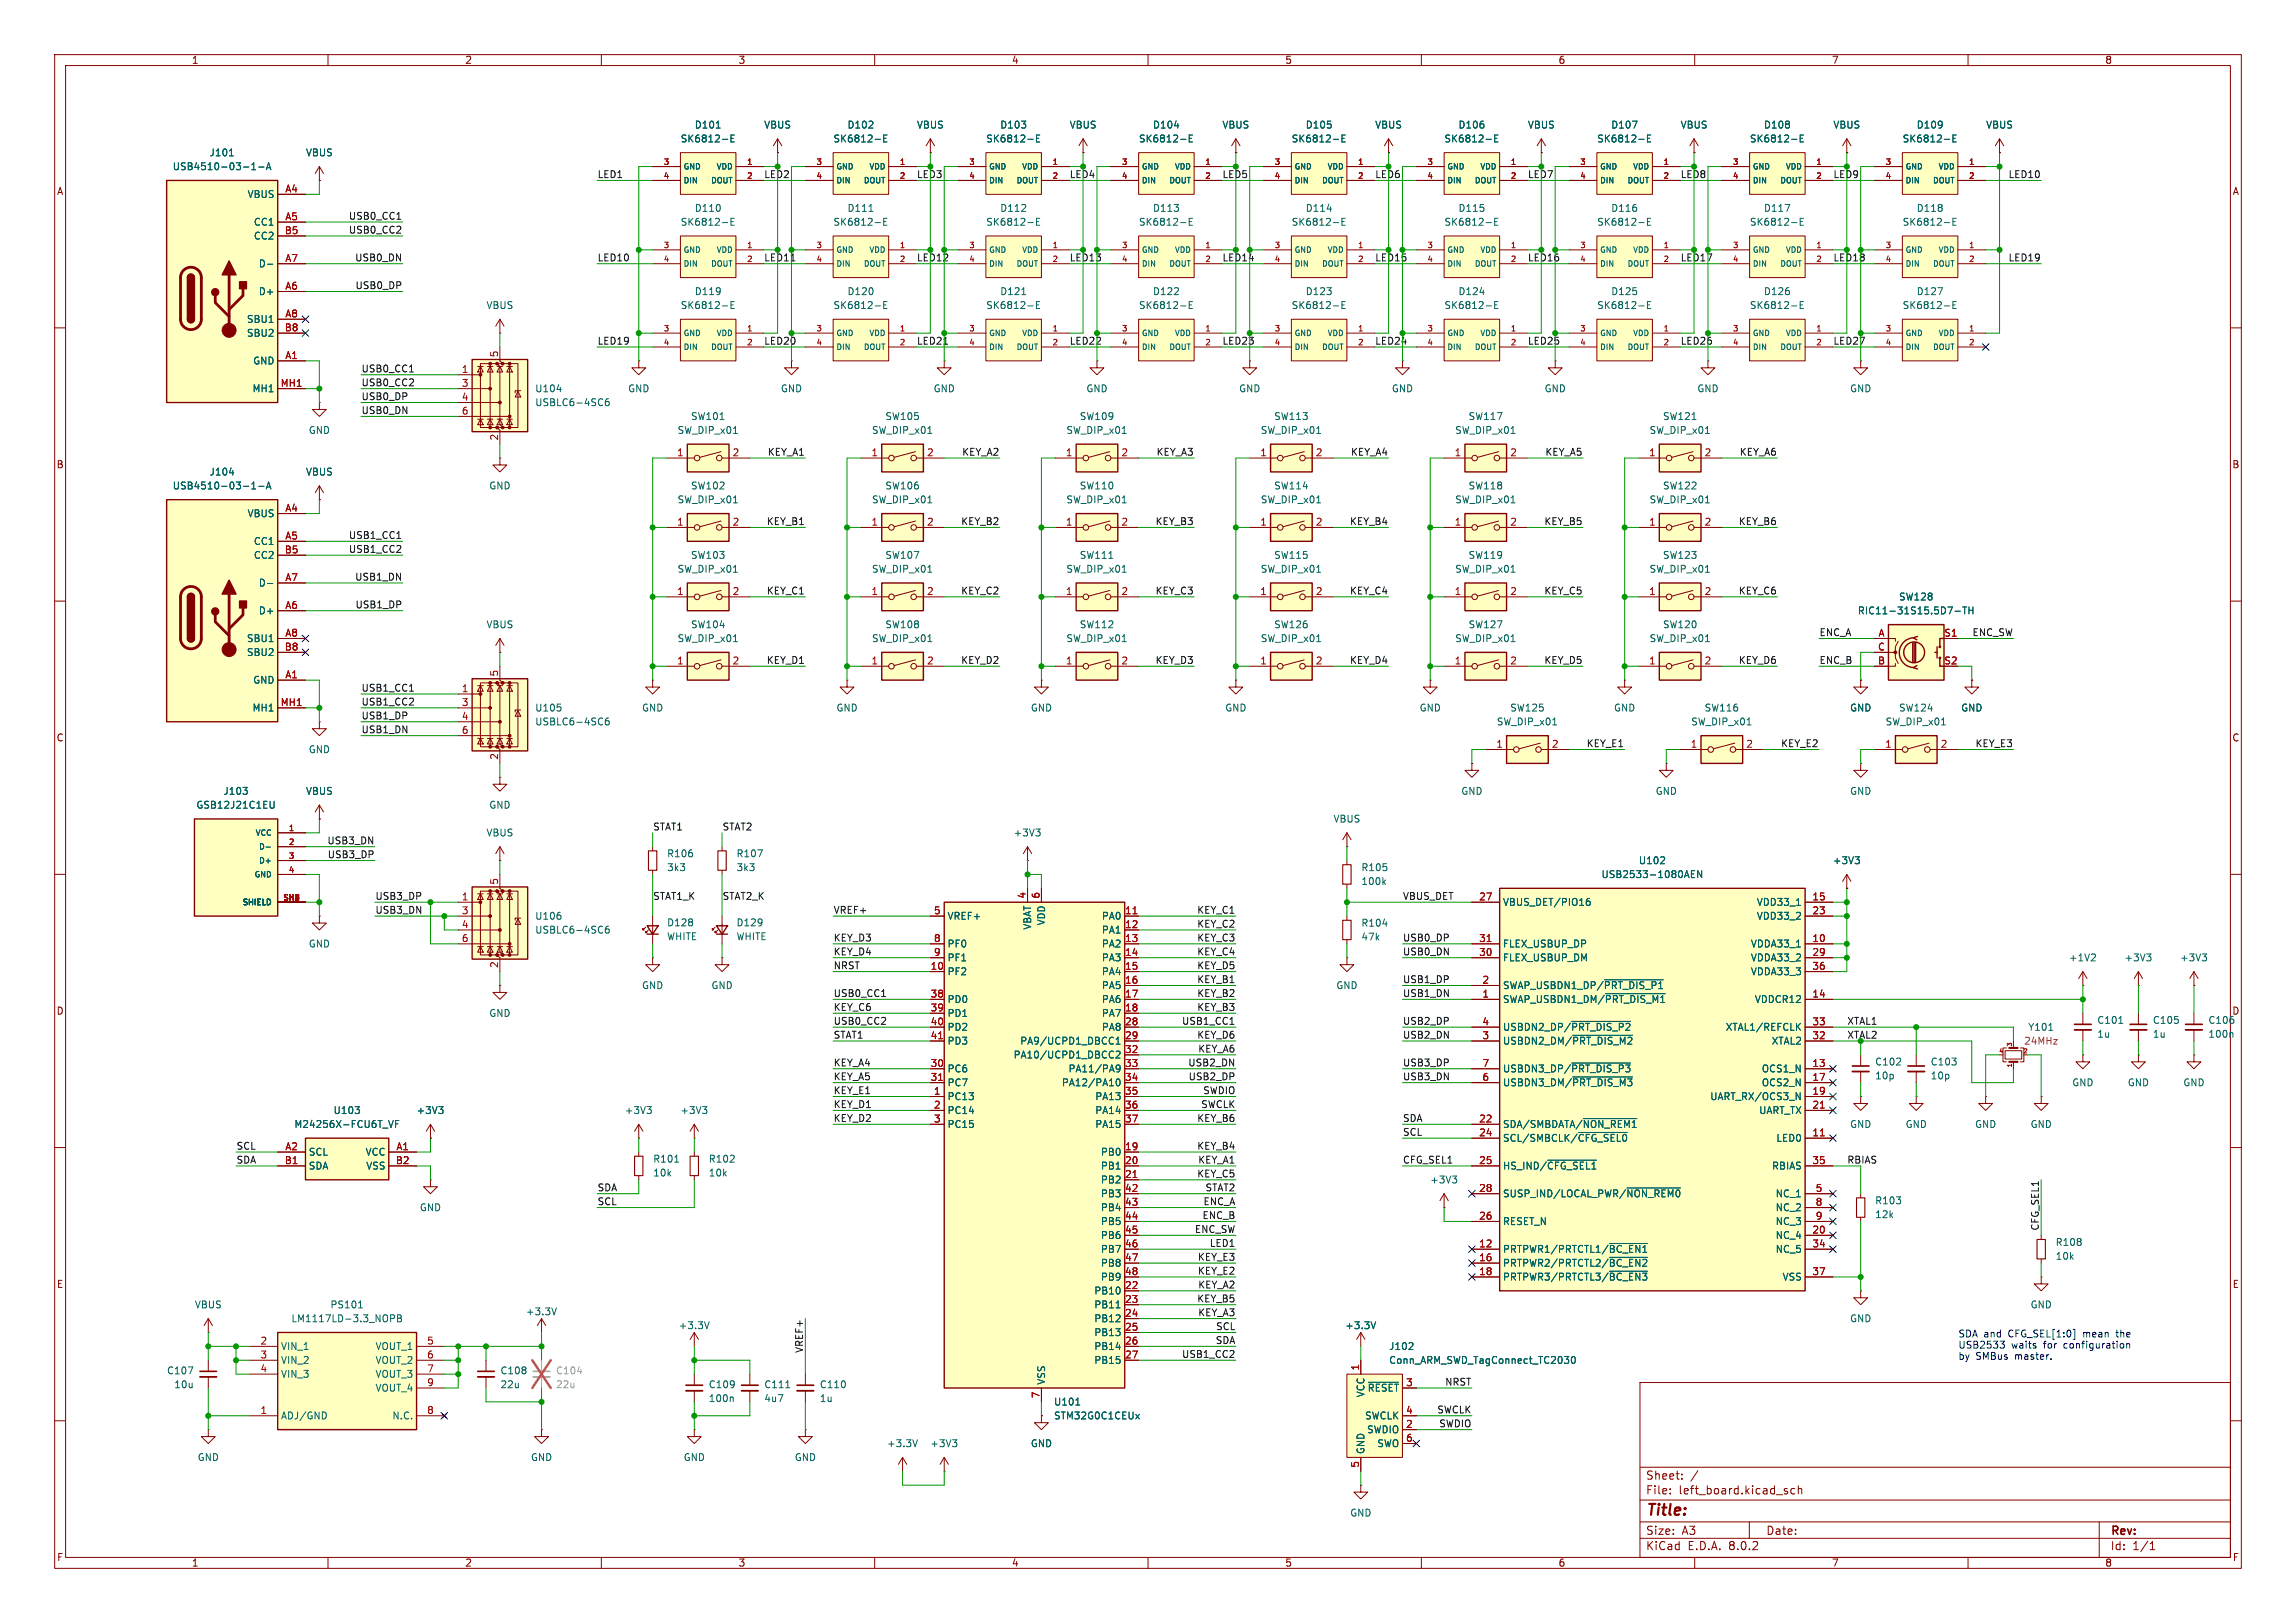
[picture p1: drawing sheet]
<svg xmlns="http://www.w3.org/2000/svg" width="420mm" height="297mm" viewBox="0 0 420 297" stroke-linecap="round" stroke-linejoin="round" font-family="sans-serif">
<defs><g id="words">
<text font-size="2.8" fill="#840000" x="301" y="277.9">Title:</text>
<g font-size="2.1" fill="#840000">
<text x="301" y="273.7">File:</text>
<text x="301" y="271">Sheet:</text>
<text x="307.1" y="273.7">left_board.kicad_sch</text>
<text x="301" y="281.1">Size:</text>
<text x="307.6" y="281.1">A3</text>
<text x="323" y="281.1">Date:</text>
<text x="386" y="281.3">Rev:</text>
<text x="301" y="283.9">KiCad</text>
<text x="308.7" y="283.9">E.D.A.</text>
<text x="316.3" y="283.9">8.0.2</text>
<text x="386" y="283.9">Id:</text>
<text x="390.1" y="283.9">1/1</text>
</g>
<g font-size="1.8" fill="#840000">
<text x="35" y="11.9">1</text>
<text x="85" y="11.9">2</text>
<text x="135" y="11.9">3</text>
<text x="185" y="11.9">4</text>
<text x="235" y="11.9">5</text>
<text x="285" y="11.9">6</text>
<text x="335" y="11.9">7</text>
<text x="385" y="11.9">8</text>
<text x="10.3" y="35.9">A</text>
<text x="408.3" y="35.9">A</text>
<text x="10.3" y="85.9">B</text>
<text x="408.2" y="85.9">B</text>
<text x="10.3" y="135.9">C</text>
<text x="408.2" y="135.9">C</text>
<text x="10.3" y="185.9">D</text>
<text x="10.3" y="235.9">E</text>
<text x="408.3" y="235.9">E</text>
<text x="10.3" y="285.9">F</text>
<text x="35" y="286.9">1</text>
<text x="85" y="286.9">2</text>
<text x="135" y="286.9">3</text>
<text x="185" y="286.9">4</text>
<text x="235" y="286.9">5</text>
<text x="285" y="286.9">6</text>
<text x="335" y="286.9">7</text>
<text x="385" y="286.9">8</text>
<text x="408.3" y="285.9">F</text>
</g>
<g font-size="1.8" fill="#006464">
<text x="127" y="23.7">D101</text>
<text x="139.7" y="23.7">VBUS</text>
<text x="154.9" y="23.7">D102</text>
<text x="167.6" y="23.7">VBUS</text>
<text x="182.9" y="23.7">D103</text>
<text x="195.6" y="23.7">VBUS</text>
<text x="210.8" y="23.7">D104</text>
<text x="223.5" y="23.7">VBUS</text>
<text x="238.7" y="23.7">D105</text>
<text x="251.4" y="23.7">VBUS</text>
<text x="266.7" y="23.7">D106</text>
<text x="279.4" y="23.7">VBUS</text>
<text x="294.6" y="23.7">D107</text>
<text x="307.3" y="23.7">VBUS</text>
<text x="322.6" y="23.7">D108</text>
<text x="335.3" y="23.7">VBUS</text>
<text x="350.5" y="23.7">D109</text>
<text x="363.2" y="23.7">VBUS</text>
<text x="38.2" y="28.8">J101</text>
<text x="55.9" y="28.8">VBUS</text>
<text x="124.4" y="26.3">SK6812-E</text>
<text x="152.4" y="26.3">SK6812-E</text>
<text x="180.3" y="26.3">SK6812-E</text>
<text x="208.2" y="26.3">SK6812-E</text>
<text x="236.2" y="26.3">SK6812-E</text>
<text x="264.1" y="26.3">SK6812-E</text>
<text x="292.1" y="26.3">SK6812-E</text>
<text x="320" y="26.3">SK6812-E</text>
<text x="347.9" y="26.3">SK6812-E</text>
<text x="31.5" y="31.3">USB4510-03-1-A</text>
<text x="45.2" y="36.4">VBUS</text>
<text x="46.3" y="41.5">CC1</text>
<text x="124.4" y="41.5">SK6812-E</text>
<text x="127" y="39">D110</text>
<text x="152.4" y="41.5">SK6812-E</text>
<text x="154.9" y="39">D111</text>
<text x="180.3" y="41.5">SK6812-E</text>
<text x="182.9" y="39">D112</text>
<text x="208.2" y="41.5">SK6812-E</text>
<text x="210.8" y="39">D113</text>
<text x="236.2" y="41.5">SK6812-E</text>
<text x="238.7" y="39">D114</text>
<text x="264.1" y="41.5">SK6812-E</text>
<text x="266.7" y="39">D115</text>
<text x="292.1" y="41.5">SK6812-E</text>
<text x="294.6" y="39">D116</text>
<text x="320" y="41.5">SK6812-E</text>
<text x="322.6" y="39">D117</text>
<text x="347.9" y="41.5">SK6812-E</text>
<text x="350.5" y="39">D118</text>
<text x="46.3" y="44">CC2</text>
<text x="47.2" y="49.1">D-</text>
<text x="45.1" y="59.3">SBU1</text>
<text x="47.2" y="54.2">D+</text>
<text x="88.9" y="56.7">VBUS</text>
<text x="124.4" y="56.7">SK6812-E</text>
<text x="127" y="54.2">D119</text>
<text x="152.4" y="56.7">SK6812-E</text>
<text x="154.9" y="54.2">D120</text>
<text x="180.3" y="56.7">SK6812-E</text>
<text x="182.9" y="54.2">D121</text>
<text x="208.2" y="56.7">SK6812-E</text>
<text x="210.8" y="54.2">D122</text>
<text x="236.2" y="56.7">SK6812-E</text>
<text x="238.7" y="54.2">D123</text>
<text x="264.1" y="56.7">SK6812-E</text>
<text x="266.7" y="54.2">D124</text>
<text x="292.1" y="56.7">SK6812-E</text>
<text x="294.6" y="54.2">D125</text>
<text x="320" y="56.7">SK6812-E</text>
<text x="322.6" y="54.2">D126</text>
<text x="347.9" y="56.7">SK6812-E</text>
<text x="350.5" y="54.2">D127</text>
<text x="45.1" y="61.8">SBU2</text>
<text x="46.1" y="72">MH1</text>
<text x="46.2" y="66.9">GND</text>
<text x="97.8" y="72">U104</text>
<text x="114.8" y="72">GND</text>
<text x="142.7" y="72">GND</text>
<text x="170.7" y="72">GND</text>
<text x="198.6" y="72">GND</text>
<text x="226.6" y="72">GND</text>
<text x="254.5" y="72">GND</text>
<text x="282.4" y="72">GND</text>
<text x="310.4" y="72">GND</text>
<text x="338.3" y="72">GND</text>
<text x="97.8" y="74.5">USBLC6-4SC6</text>
<text x="126.3" y="77.1">SW101</text>
<text x="161.9" y="77.1">SW105</text>
<text x="197.4" y="77.1">SW109</text>
<text x="233" y="77.1">SW113</text>
<text x="268.5" y="77.1">SW117</text>
<text x="304.1" y="77.1">SW121</text>
<text x="56.4" y="79.6">GND</text>
<text x="123.8" y="79.6">SW_DIP_x01</text>
<text x="159.4" y="79.6">SW_DIP_x01</text>
<text x="195" y="79.6">SW_DIP_x01</text>
<text x="230.5" y="79.6">SW_DIP_x01</text>
<text x="266.1" y="79.6">SW_DIP_x01</text>
<text x="301.6" y="79.6">SW_DIP_x01</text>
<text x="31.5" y="89.8">USB4510-03-1-A</text>
<text x="38.2" y="87.2">J104</text>
<text x="55.9" y="87.2">VBUS</text>
<text x="89.4" y="89.8">GND</text>
<text x="126.3" y="89.8">SW102</text>
<text x="161.9" y="89.8">SW106</text>
<text x="197.4" y="89.8">SW110</text>
<text x="233" y="89.8">SW114</text>
<text x="268.5" y="89.8">SW118</text>
<text x="304.1" y="89.8">SW122</text>
<text x="45.2" y="94.8">VBUS</text>
<text x="123.8" y="92.3">SW_DIP_x01</text>
<text x="159.4" y="92.3">SW_DIP_x01</text>
<text x="195" y="92.3">SW_DIP_x01</text>
<text x="230.5" y="92.3">SW_DIP_x01</text>
<text x="266.1" y="92.3">SW_DIP_x01</text>
<text x="301.6" y="92.3">SW_DIP_x01</text>
<text x="46.3" y="99.9">CC1</text>
<text x="46.3" y="102.5">CC2</text>
<text x="47.2" y="107.5">D-</text>
<text x="123.8" y="105">SW_DIP_x01</text>
<text x="126.3" y="102.5">SW103</text>
<text x="159.4" y="105">SW_DIP_x01</text>
<text x="161.9" y="102.5">SW107</text>
<text x="195" y="105">SW_DIP_x01</text>
<text x="197.4" y="102.5">SW111</text>
<text x="230.5" y="105">SW_DIP_x01</text>
<text x="233" y="102.5">SW115</text>
<text x="266.1" y="105">SW_DIP_x01</text>
<text x="268.5" y="102.5">SW119</text>
<text x="301.6" y="105">SW_DIP_x01</text>
<text x="304.1" y="102.5">SW123</text>
<text x="47.2" y="112.6">D+</text>
<text x="339.7" y="112.6">RIC11-31S15.5D7-TH</text>
<text x="347.3" y="110.1">SW128</text>
<text x="45.1" y="117.7">SBU1</text>
<text x="88.9" y="115.2">VBUS</text>
<text x="123.8" y="117.7">SW_DIP_x01</text>
<text x="126.3" y="115.2">SW104</text>
<text x="159.4" y="117.7">SW_DIP_x01</text>
<text x="161.9" y="115.2">SW108</text>
<text x="195" y="117.7">SW_DIP_x01</text>
<text x="197.4" y="115.2">SW112</text>
<text x="230.5" y="117.7">SW_DIP_x01</text>
<text x="233" y="115.2">SW126</text>
<text x="266.1" y="117.7">SW_DIP_x01</text>
<text x="268.5" y="115.2">SW127</text>
<text x="301.6" y="117.7">SW_DIP_x01</text>
<text x="304.1" y="115.2">SW120</text>
<text x="45.1" y="120.2">SBU2</text>
<text x="46.2" y="125.3">GND</text>
<text x="46.1" y="130.4">MH1</text>
<text x="97.8" y="130.4">U105</text>
<text x="117.3" y="130.4">GND</text>
<text x="152.9" y="130.4">GND</text>
<text x="188.5" y="130.4">GND</text>
<text x="224" y="130.4">GND</text>
<text x="259.6" y="130.4">GND</text>
<text x="276.2" y="130.4">SW125</text>
<text x="295.1" y="130.4">GND</text>
<text x="311.7" y="130.4">SW116</text>
<text x="338.3" y="130.4">GND</text>
<text x="347.3" y="130.4">SW124</text>
<text x="358.6" y="130.4">GND</text>
<text x="97.8" y="132.9">USBLC6-4SC6</text>
<text x="273.7" y="132.9">SW_DIP_x01</text>
<text x="309.3" y="132.9">SW_DIP_x01</text>
<text x="344.8" y="132.9">SW_DIP_x01</text>
<text x="56.4" y="138">GND</text>
<text x="35.8" y="148.2">GSB12J21C1EU</text>
<text x="40.8" y="145.6">J103</text>
<text x="55.9" y="145.6">VBUS</text>
<text x="89.4" y="148.2">GND</text>
<text x="267.2" y="145.6">GND</text>
<text x="302.8" y="145.6">GND</text>
<text x="338.3" y="145.6">GND</text>
<text x="88.9" y="153.3">VBUS</text>
<text x="185.3" y="153.3">+3V3</text>
<text x="243.8" y="150.7">VBUS</text>
<text x="121.9" y="157.1">R106</text>
<text x="121.9" y="159.6">3k3</text>
<text x="134.6" y="157.1">R107</text>
<text x="134.6" y="159.6">3k3</text>
<text x="248.9" y="159.6">R105</text>
<text x="292.8" y="160.9">USB2533-1080AEN</text>
<text x="299.7" y="158.3">U102</text>
<text x="335.2" y="158.3">+3V3</text>
<text x="248.9" y="162.2">100k</text>
<text x="274.8" y="166">VBUS_DET/PIO16</text>
<text x="321.3" y="166">VDD33_1</text>
<text x="56.4" y="173.6">GND</text>
<text x="97.8" y="171">USBLC6-4SC6</text>
<text x="97.8" y="168.5">U106</text>
<text x="121.9" y="169.7">D128</text>
<text x="121.9" y="172.2">WHITE</text>
<text x="134.6" y="169.7">D129</text>
<text x="134.6" y="172.2">WHITE</text>
<text x="173.2" y="168.5">VREF+</text>
<text x="173.2" y="173.6">PF0</text>
<text x="188.8" y="170.2" transform="rotate(-90 188.8 170.2)">VBAT</text>
<text x="191.4" y="169.4" transform="rotate(-90 191.4 169.4)">VDD</text>
<text x="201.5" y="168.5">PA0</text>
<text x="201.5" y="171">PA1</text>
<text x="201.5" y="173.6">PA2</text>
<text x="248.9" y="169.8">R104</text>
<text x="248.9" y="172.3">47k</text>
<text x="274.8" y="173.6">FLEX_USBUP_DP</text>
<text x="320.2" y="173.6">VDDA33_1</text>
<text x="321.3" y="168.5">VDD33_2</text>
<text x="173.2" y="178.7">PF2</text>
<text x="173.2" y="176.1">PF1</text>
<text x="201.5" y="176.1">PA3</text>
<text x="201.5" y="178.7">PA4</text>
<text x="274.8" y="176.1">FLEX_USBUP_DM</text>
<text x="320.2" y="176.1">VDDA33_2</text>
<text x="320.2" y="178.7">VDDA33_3</text>
<text x="378.4" y="176.1">+1V2</text>
<text x="388.5" y="176.1">+3V3</text>
<text x="398.7" y="176.1">+3V3</text>
<text x="117.3" y="181.2">GND</text>
<text x="130" y="181.2">GND</text>
<text x="173.2" y="183.7">PD0</text>
<text x="201.5" y="181.2">PA5</text>
<text x="201.5" y="183.7">PA6</text>
<text x="244.3" y="181.2">GND</text>
<text x="274.8" y="183.7">SWAP_USBDN1_DM/~{PRT_DIS_M1}</text>
<text x="274.8" y="181.2">SWAP_USBDN1_DP/~{PRT_DIS_P1}</text>
<text x="320.9" y="183.7">VDDCR12</text>
<text x="408.2" y="185.9">D</text>
<text x="89.4" y="186.3">GND</text>
<text x="173.2" y="186.3">PD1</text>
<text x="173.2" y="188.8">PD2</text>
<text x="173.2" y="191.4">PD3</text>
<text x="186.5" y="191.4">PA9/UCPD1_DBCC1</text>
<text x="201.5" y="186.3">PA7</text>
<text x="201.5" y="188.8">PA8</text>
<text x="274.8" y="191.4">USBDN2_DM/~{PRT_DIS_M2}</text>
<text x="274.8" y="188.8">USBDN2_DP/~{PRT_DIS_P2}</text>
<text x="315.6" y="188.8">XTAL1/REFCLK</text>
<text x="324" y="191.4">XTAL2</text>
<text x="370.9" y="188.8">Y101</text>
<text x="383.6" y="187.6">C101</text>
<text x="383.6" y="190.1">1u</text>
<text x="393.7" y="187.6">C105</text>
<text x="393.7" y="190.1">1u</text>
<text x="403.9" y="187.6">C106</text>
<text x="403.9" y="190.1">100n</text>
<text x="173.2" y="196.4">PC6</text>
<text x="185.3" y="193.9">PA10/UCPD1_DBCC2</text>
<text x="195.4" y="196.4">PA11/PA9</text>
<text x="274.8" y="196.4">USBDN3_DP/~{PRT_DIS_P3}</text>
<text x="322.2" y="196.4">OCS1_N</text>
<text x="342.9" y="195.2">C102</text>
<text x="342.9" y="197.7">10p</text>
<text x="353.1" y="195.2">C103</text>
<text x="353.1" y="197.7">10p</text>
<text x="173.2" y="201.5">PC13</text>
<text x="173.2" y="199">PC7</text>
<text x="194.1" y="199">PA12/PA10</text>
<text x="200.3" y="201.5">PA13</text>
<text x="274.8" y="199">USBDN3_DM/~{PRT_DIS_M3}</text>
<text x="312.7" y="201.5">UART_RX/OCS3_N</text>
<text x="322.2" y="199">OCS2_N</text>
<text x="379" y="199">GND</text>
<text x="389.1" y="199">GND</text>
<text x="399.3" y="199">GND</text>
<text x="53.8" y="206.6">M24256X-FCU6T_VF</text>
<text x="60.9" y="204.1">U103</text>
<text x="76.1" y="204.1">+3V3</text>
<text x="114.2" y="204.1">+3V3</text>
<text x="124.4" y="204.1">+3V3</text>
<text x="173.2" y="204.1">PC14</text>
<text x="173.2" y="206.6">PC15</text>
<text x="200.3" y="204.1">PA14</text>
<text x="200.3" y="206.6">PA15</text>
<text x="274.8" y="206.6">SDA/SMBDATA/~{NON_REM1}</text>
<text x="274.8" y="209.1">SCL/SMBCLK/~{CFG_SEL0}</text>
<text x="321.7" y="204.1">UART_TX</text>
<text x="324.8" y="209.1">LED0</text>
<text x="338.3" y="206.6">GND</text>
<text x="348.5" y="206.6">GND</text>
<text x="361.2" y="206.6">GND</text>
<text x="371.3" y="206.6">GND</text>
<text x="56.4" y="211.7">SCL</text>
<text x="56.4" y="214.2">SDA</text>
<text x="66.8" y="211.7">VCC</text>
<text x="66.9" y="214.2">VSS</text>
<text x="119.4" y="213">R101</text>
<text x="119.4" y="215.5">10k</text>
<text x="129.5" y="213">R102</text>
<text x="129.5" y="215.5">10k</text>
<text x="201.3" y="211.7">PB0</text>
<text x="201.3" y="214.2">PB1</text>
<text x="274.8" y="214.2">HS_IND/~{CFG_SEL1}</text>
<text x="324" y="214.2">RBIAS</text>
<text x="76.7" y="221.8">GND</text>
<text x="201.3" y="216.8">PB2</text>
<text x="201.3" y="219.3">PB3</text>
<text x="201.3" y="221.8">PB4</text>
<text x="261.5" y="216.8">+3V3</text>
<text x="274.8" y="219.3">SUSP_IND/LOCAL_PWR/~{NON_REM0}</text>
<text x="324.7" y="219.3">NC_1</text>
<text x="324.7" y="221.8">NC_2</text>
<text x="342.9" y="220.6">R103</text>
<text x="201.3" y="224.4">PB5</text>
<text x="201.3" y="226.9">PB6</text>
<text x="274.8" y="224.4">RESET_N</text>
<text x="324.7" y="226.9">NC_4</text>
<text x="324.7" y="224.4">NC_3</text>
<text x="342.9" y="223.1">12k</text>
<text x="201.3" y="229.5">PB7</text>
<text x="201.3" y="232">PB8</text>
<text x="274.8" y="229.5">PRTPWR1/PRTCTL1/~{BC_EN1}</text>
<text x="274.8" y="232">PRTPWR2/PRTCTL2/~{BC_EN2}</text>
<text x="324.7" y="229.5">NC_5</text>
<text x="375.9" y="228.2">R108</text>
<text x="375.9" y="230.7">10k</text>
<text x="35.5" y="239.6">VBUS</text>
<text x="60.3" y="239.6">PS101</text>
<text x="200.1" y="237.1">PB10</text>
<text x="200.1" y="239.6">PB11</text>
<text x="201.3" y="234.5">PB9</text>
<text x="274.8" y="234.5">PRTPWR3/PRTCTL3/~{BC_EN3}</text>
<text x="326" y="234.5">VSS</text>
<text x="371.3" y="239.6">GND</text>
<text x="53.2" y="242.2">LM1117LD-3.3_NOPB</text>
<text x="96.1" y="240.9">+3.3V</text>
<text x="124.1" y="243.4">+3.3V</text>
<text x="200.1" y="242.2">PB12</text>
<text x="200.1" y="244.7">PB13</text>
<text x="246" y="243.4">+3.3V</text>
<text x="338.3" y="242.2">GND</text>
<text x="30.4" y="251.7">C107</text>
<text x="51.3" y="247.2">VIN_1</text>
<text x="51.3" y="249.8">VIN_2</text>
<text x="68.6" y="247.2">VOUT_1</text>
<text x="68.6" y="249.8">VOUT_2</text>
<text x="91.4" y="251.7">C108</text>
<text x="200.1" y="247.2">PB14</text>
<text x="200.1" y="249.8">PB15</text>
<text x="254" y="247.2">J102</text>
<text x="254" y="249.8">Conn_ARM_SWD_TagConnect_TC2030</text>
<text x="31.8" y="254.2">10u</text>
<text x="51.3" y="252.3">VIN_3</text>
<text x="68.6" y="252.3">VOUT_3</text>
<text x="68.6" y="254.9">VOUT_4</text>
<text x="91.4" y="254.2">22u</text>
<text x="129.5" y="254.2">C109</text>
<text x="129.5" y="256.8">100n</text>
<text x="139.7" y="254.2">C111</text>
<text x="139.7" y="256.8">4u7</text>
<text x="149.9" y="254.2">C110</text>
<text x="149.9" y="256.8">1u</text>
<text x="191.4" y="253.5" transform="rotate(-90 191.4 253.5)">VSS</text>
<text x="192.7" y="257.4">U101</text>
<text x="249.8" y="255.8" transform="rotate(-90 249.8 255.8)">VCC</text>
<text x="250.1" y="254.9">~{RESET}</text>
<text x="51.3" y="259.9">ADJ/GND</text>
<text x="71.7" y="259.9">N.C.</text>
<text x="192.7" y="259.9">STM32G0C1CEUx</text>
<text x="249.6" y="259.9">SWCLK</text>
<text x="250" y="262.5">SWDIO</text>
<text x="36.1" y="267.6">GND</text>
<text x="97" y="267.6">GND</text>
<text x="125" y="267.6">GND</text>
<text x="145.3" y="267.6">GND</text>
<text x="162.2" y="265">+3.3V</text>
<text x="170.1" y="265">+3V3</text>
<text x="188.5" y="265">GND</text>
<text x="249.8" y="266.2" transform="rotate(-90 249.8 266.2)">GND</text>
<text x="251.8" y="265">SWO</text>
<text x="246.9" y="277.7">GND</text>
</g>
<g font-size="1.8" fill="#a90000">
<text x="52.1" y="35.3">A4</text>
<text x="52.1" y="40.4">A5</text>
<text x="52" y="42.9">B5</text>
<text x="52.1" y="53.1">A6</text>
<text x="52.1" y="48">A7</text>
<text x="52.1" y="58.2">A8</text>
<text x="52" y="60.7">B8</text>
<text x="52.1" y="65.8">A1</text>
<text x="91.2" y="65.5" transform="rotate(-90 91.2 65.5)">5</text>
<text x="51.2" y="70.9">MH1</text>
<text x="84.4" y="68.3">1</text>
<text x="84.4" y="70.9">3</text>
<text x="84.4" y="73.4">4</text>
<text x="84.4" y="75.9">6</text>
<text x="91.2" y="80.7" transform="rotate(-90 91.2 80.7)">2</text>
<text x="123.8" y="83.6">1</text>
<text x="133.9" y="83.6">2</text>
<text x="159.3" y="83.6">1</text>
<text x="169.5" y="83.6">2</text>
<text x="194.9" y="83.6">1</text>
<text x="205" y="83.6">2</text>
<text x="230.4" y="83.6">1</text>
<text x="240.6" y="83.6">2</text>
<text x="266" y="83.6">1</text>
<text x="276.2" y="83.6">2</text>
<text x="301.6" y="83.6">1</text>
<text x="311.7" y="83.6">2</text>
<text x="52.1" y="93.7">A4</text>
<text x="52" y="101.3">B5</text>
<text x="52.1" y="98.8">A5</text>
<text x="123.8" y="96.3">1</text>
<text x="133.9" y="96.3">2</text>
<text x="159.3" y="96.3">1</text>
<text x="169.5" y="96.3">2</text>
<text x="194.9" y="96.3">1</text>
<text x="205" y="96.3">2</text>
<text x="230.4" y="96.3">1</text>
<text x="240.6" y="96.3">2</text>
<text x="266" y="96.3">1</text>
<text x="276.2" y="96.3">2</text>
<text x="301.6" y="96.3">1</text>
<text x="311.7" y="96.3">2</text>
<text x="52.1" y="106.4">A7</text>
<text x="52.1" y="111.5">A6</text>
<text x="123.8" y="109">1</text>
<text x="133.9" y="109">2</text>
<text x="159.3" y="109">1</text>
<text x="169.5" y="109">2</text>
<text x="194.9" y="109">1</text>
<text x="205" y="109">2</text>
<text x="230.4" y="109">1</text>
<text x="240.6" y="109">2</text>
<text x="266" y="109">1</text>
<text x="276.2" y="109">2</text>
<text x="301.6" y="109">1</text>
<text x="311.7" y="109">2</text>
<text x="52" y="119.1">B8</text>
<text x="52.1" y="116.6">A8</text>
<text x="343.4" y="119.1">C</text>
<text x="343.5" y="116.6">A</text>
<text x="355.6" y="116.6">S1</text>
<text x="52.1" y="124.2">A1</text>
<text x="91.2" y="123.9" transform="rotate(-90 91.2 123.9)">5</text>
<text x="123.8" y="121.7">1</text>
<text x="133.9" y="121.7">2</text>
<text x="159.3" y="121.7">1</text>
<text x="169.5" y="121.7">2</text>
<text x="194.9" y="121.7">1</text>
<text x="205" y="121.7">2</text>
<text x="230.4" y="121.7">1</text>
<text x="240.6" y="121.7">2</text>
<text x="266" y="121.7">1</text>
<text x="276.2" y="121.7">2</text>
<text x="301.6" y="121.7">1</text>
<text x="311.7" y="121.7">2</text>
<text x="343.4" y="121.7">B</text>
<text x="355.6" y="121.7">S2</text>
<text x="51.2" y="129.3">MH1</text>
<text x="84.4" y="126.7">1</text>
<text x="84.4" y="129.3">3</text>
<text x="84.4" y="131.8">4</text>
<text x="84.4" y="134.4">6</text>
<text x="273.6" y="136.9">1</text>
<text x="283.8" y="136.9">2</text>
<text x="309.2" y="136.9">1</text>
<text x="319.3" y="136.9">2</text>
<text x="344.7" y="136.9">1</text>
<text x="354.9" y="136.9">2</text>
<text x="91.2" y="139.1" transform="rotate(-90 91.2 139.1)">2</text>
<text x="91.2" y="162" transform="rotate(-90 91.2 162)">5</text>
<text x="84.4" y="164.8">1</text>
<text x="84.4" y="167.4">3</text>
<text x="170.7" y="167.4">5</text>
<text x="187.7" y="164.5" transform="rotate(-90 187.7 164.5)">4</text>
<text x="190.2" y="164.5" transform="rotate(-90 190.2 164.5)">6</text>
<text x="205.7" y="167.4">11</text>
<text x="270.5" y="164.8">27</text>
<text x="331.4" y="164.8">15</text>
<text x="331.4" y="167.4">23</text>
<text x="84.4" y="169.9">4</text>
<text x="84.4" y="172.5">6</text>
<text x="170.7" y="172.5">8</text>
<text x="205.7" y="169.9">12</text>
<text x="205.7" y="172.5">13</text>
<text x="270.5" y="172.5">31</text>
<text x="331.4" y="172.5">10</text>
<text x="91.2" y="177.2" transform="rotate(-90 91.2 177.2)">2</text>
<text x="170.1" y="177.5">10</text>
<text x="170.7" y="175">9</text>
<text x="205.7" y="175">14</text>
<text x="205.7" y="177.5">15</text>
<text x="270.5" y="175">30</text>
<text x="331.4" y="175">29</text>
<text x="331.4" y="177.5">36</text>
<text x="170.1" y="182.6">38</text>
<text x="170.1" y="185.2">39</text>
<text x="205.7" y="180.1">16</text>
<text x="205.7" y="182.6">17</text>
<text x="205.7" y="185.2">18</text>
<text x="271.1" y="182.6">1</text>
<text x="271.1" y="180.1">2</text>
<text x="331.4" y="182.6">14</text>
<text x="170.1" y="187.7">40</text>
<text x="170.1" y="190.2">41</text>
<text x="205.7" y="187.7">28</text>
<text x="205.7" y="190.2">29</text>
<text x="271.1" y="190.2">3</text>
<text x="271.1" y="187.7">4</text>
<text x="331.4" y="190.2">32</text>
<text x="331.4" y="187.7">33</text>
<text x="170.1" y="195.3">30</text>
<text x="170.1" y="197.9">31</text>
<text x="205.7" y="192.8">32</text>
<text x="205.7" y="195.3">33</text>
<text x="205.7" y="197.9">34</text>
<text x="271.1" y="197.9">6</text>
<text x="271.1" y="195.3">7</text>
<text x="331.4" y="195.3">13</text>
<text x="331.4" y="197.9">17</text>
<text x="170.7" y="200.4">1</text>
<text x="170.7" y="202.9">2</text>
<text x="205.7" y="200.4">35</text>
<text x="205.7" y="202.9">36</text>
<text x="331.4" y="200.4">19</text>
<text x="331.4" y="202.9">21</text>
<text x="170.7" y="205.5">3</text>
<text x="205.7" y="205.5">37</text>
<text x="270.5" y="205.5">22</text>
<text x="270.5" y="208">24</text>
<text x="331.4" y="208">11</text>
<text x="52" y="213.1">B1</text>
<text x="52.1" y="210.6">A2</text>
<text x="72.3" y="213.1">B2</text>
<text x="72.4" y="210.6">A1</text>
<text x="205.7" y="210.6">19</text>
<text x="205.7" y="213.1">20</text>
<text x="205.7" y="215.6">21</text>
<text x="270.5" y="213.1">25</text>
<text x="331.4" y="213.1">35</text>
<text x="205.7" y="218.2">42</text>
<text x="205.7" y="220.7">43</text>
<text x="270.5" y="218.2">28</text>
<text x="332" y="218.2">5</text>
<text x="332" y="220.7">8</text>
<text x="205.7" y="223.3">44</text>
<text x="205.7" y="225.8">45</text>
<text x="270.5" y="223.3">26</text>
<text x="331.4" y="225.8">20</text>
<text x="332" y="223.3">9</text>
<text x="205.7" y="228.3">46</text>
<text x="205.7" y="230.9">47</text>
<text x="205.7" y="233.4">48</text>
<text x="270.5" y="228.3">12</text>
<text x="270.5" y="230.9">16</text>
<text x="270.5" y="233.4">18</text>
<text x="331.4" y="228.3">34</text>
<text x="331.4" y="233.4">37</text>
<text x="205.7" y="236">22</text>
<text x="205.7" y="238.5">23</text>
<text x="205.7" y="241">24</text>
<text x="205.7" y="243.6">25</text>
<text x="47.6" y="246.1">2</text>
<text x="47.6" y="248.7">3</text>
<text x="47.6" y="251.2">4</text>
<text x="78" y="246.1">5</text>
<text x="78" y="248.7">6</text>
<text x="78" y="251.2">7</text>
<text x="205.7" y="246.1">26</text>
<text x="205.7" y="248.7">27</text>
<text x="248.7" y="250.9" transform="rotate(-90 248.7 250.9)">1</text>
<text x="78" y="253.7">9</text>
<text x="190.2" y="256" transform="rotate(-90 190.2 256)">7</text>
<text x="257.1" y="253.7">3</text>
<text x="47.6" y="258.8">1</text>
<text x="78" y="258.8">8</text>
<text x="257.1" y="261.4">2</text>
<text x="257.1" y="258.8">4</text>
<text x="257.1" y="263.9">6</text>
<text x="248.7" y="268.7" transform="rotate(-90 248.7 268.7)">5</text>
</g>
<g font-size="1.8" fill="#0f0f0f">
<text x="109.2" y="32.7">LED1</text>
<text x="139.7" y="32.7">LED2</text>
<text x="167.6" y="32.7">LED3</text>
<text x="195.6" y="32.7">LED4</text>
<text x="223.5" y="32.7">LED5</text>
<text x="251.5" y="32.7">LED6</text>
<text x="279.4" y="32.7">LED7</text>
<text x="307.3" y="32.7">LED8</text>
<text x="335.3" y="32.7">LED9</text>
<text x="367.3" y="32.7">LED10</text>
<text x="63.7" y="40.3">USB0_CC1</text>
<text x="63.7" y="42.8">USB0_CC2</text>
<text x="64.9" y="47.9">USB0_DN</text>
<text x="109.2" y="47.9">LED10</text>
<text x="139.7" y="47.9">LED11</text>
<text x="167.6" y="47.9">LED12</text>
<text x="195.6" y="47.9">LED13</text>
<text x="223.5" y="47.9">LED14</text>
<text x="251.5" y="47.9">LED15</text>
<text x="279.4" y="47.9">LED16</text>
<text x="307.3" y="47.9">LED17</text>
<text x="335.3" y="47.9">LED18</text>
<text x="367.3" y="47.9">LED19</text>
<text x="64.9" y="53">USB0_DP</text>
<text x="109.2" y="63.2">LED19</text>
<text x="139.7" y="63.2">LED20</text>
<text x="167.6" y="63.2">LED21</text>
<text x="195.6" y="63.2">LED22</text>
<text x="223.5" y="63.2">LED23</text>
<text x="251.5" y="63.2">LED24</text>
<text x="279.4" y="63.2">LED25</text>
<text x="307.3" y="63.2">LED26</text>
<text x="335.3" y="63.2">LED27</text>
<text x="66" y="70.8">USB0_CC2</text>
<text x="66" y="68.2">USB0_CC1</text>
<text x="66" y="73.3">USB0_DP</text>
<text x="66" y="75.9">USB0_DN</text>
<text x="140.3" y="83.5">KEY_A1</text>
<text x="175.9" y="83.5">KEY_A2</text>
<text x="211.5" y="83.5">KEY_A3</text>
<text x="247" y="83.5">KEY_A4</text>
<text x="282.6" y="83.5">KEY_A5</text>
<text x="318.1" y="83.5">KEY_A6</text>
<text x="63.7" y="98.7">USB1_CC1</text>
<text x="63.7" y="101.3">USB1_CC2</text>
<text x="140.2" y="96.2">KEY_B1</text>
<text x="175.7" y="96.2">KEY_B2</text>
<text x="211.3" y="96.2">KEY_B3</text>
<text x="246.8" y="96.2">KEY_B4</text>
<text x="282.4" y="96.2">KEY_B5</text>
<text x="318" y="96.2">KEY_B6</text>
<text x="64.9" y="106.3">USB1_DN</text>
<text x="64.9" y="111.4">USB1_DP</text>
<text x="140.2" y="108.9">KEY_C1</text>
<text x="175.7" y="108.9">KEY_C2</text>
<text x="211.3" y="108.9">KEY_C3</text>
<text x="246.8" y="108.9">KEY_C4</text>
<text x="282.4" y="108.9">KEY_C5</text>
<text x="318" y="108.9">KEY_C6</text>
<text x="332.7" y="116.5">ENC_A</text>
<text x="360.7" y="116.5">ENC_SW</text>
<text x="140.2" y="121.6">KEY_D1</text>
<text x="175.7" y="121.6">KEY_D2</text>
<text x="211.3" y="121.6">KEY_D3</text>
<text x="246.8" y="121.6">KEY_D4</text>
<text x="282.4" y="121.6">KEY_D5</text>
<text x="318" y="121.6">KEY_D6</text>
<text x="332.7" y="121.6">ENC_B</text>
<text x="66" y="126.7">USB1_CC1</text>
<text x="66" y="131.7">USB1_DP</text>
<text x="66" y="129.2">USB1_CC2</text>
<text x="66" y="134.3">USB1_DN</text>
<text x="290.1" y="136.8">KEY_E1</text>
<text x="325.7" y="136.8">KEY_E2</text>
<text x="361.3" y="136.8">KEY_E3</text>
<text x="59.8" y="154.6">USB3_DN</text>
<text x="119.4" y="152.1">STAT1</text>
<text x="132.1" y="152.1">STAT2</text>
<text x="59.8" y="157.1">USB3_DP</text>
<text x="68.6" y="167.3">USB3_DN</text>
<text x="68.6" y="164.8">USB3_DP</text>
<text x="119.4" y="164.8">STAT1_K</text>
<text x="132.1" y="164.8">STAT2_K</text>
<text x="152.4" y="167.3">VREF+</text>
<text x="218.9" y="167.3">KEY_C1</text>
<text x="256.5" y="164.8">VBUS_DET</text>
<text x="152.4" y="172.4">KEY_D3</text>
<text x="218.9" y="169.8">KEY_C2</text>
<text x="218.9" y="172.4">KEY_C3</text>
<text x="256.5" y="172.4">USB0_DP</text>
<text x="152.4" y="177.5">NRST</text>
<text x="152.4" y="174.9">KEY_D4</text>
<text x="218.9" y="174.9">KEY_C4</text>
<text x="218.9" y="177.5">KEY_D5</text>
<text x="218.9" y="180">KEY_B1</text>
<text x="256.5" y="174.9">USB0_DN</text>
<text x="256.5" y="180">USB1_DP</text>
<text x="152.4" y="185.1">KEY_C6</text>
<text x="152.4" y="182.5">USB0_CC1</text>
<text x="218.9" y="185.1">KEY_B3</text>
<text x="218.9" y="182.5">KEY_B2</text>
<text x="256.5" y="182.5">USB1_DN</text>
<text x="152.4" y="187.6">USB0_CC2</text>
<text x="152.4" y="190.2">STAT1</text>
<text x="216.1" y="187.6">USB1_CC1</text>
<text x="218.9" y="190.2">KEY_D6</text>
<text x="256.5" y="190.2">USB2_DN</text>
<text x="256.5" y="187.6">USB2_DP</text>
<text x="337.8" y="190.2">XTAL2</text>
<text x="337.8" y="187.6">XTAL1</text>
<text x="152.4" y="195.2">KEY_A4</text>
<text x="152.4" y="197.8">KEY_A5</text>
<text x="217.3" y="195.2">USB2_DN</text>
<text x="217.3" y="197.8">USB2_DP</text>
<text x="219.1" y="192.7">KEY_A6</text>
<text x="256.5" y="197.8">USB3_DN</text>
<text x="256.5" y="195.2">USB3_DP</text>
<text x="152.4" y="202.9">KEY_D1</text>
<text x="152.4" y="200.3">KEY_E1</text>
<text x="219.6" y="202.9">SWCLK</text>
<text x="220" y="200.3">SWDIO</text>
<text x="152.4" y="205.4">KEY_D2</text>
<text x="218.9" y="205.4">KEY_B6</text>
<text x="256.5" y="205.4">SDA</text>
<text x="256.5" y="207.9">SCL</text>
<text x="43.2" y="210.5">SCL</text>
<text x="43.2" y="213">SDA</text>
<text x="218.9" y="210.5">KEY_B4</text>
<text x="218.9" y="215.6">KEY_C5</text>
<text x="219.1" y="213">KEY_A1</text>
<text x="256.5" y="213">CFG_SEL1</text>
<text x="337.8" y="213">RBIAS</text>
<text x="109.2" y="218.1">SDA</text>
<text x="109.2" y="220.6">SCL</text>
<text x="220.1" y="220.6">ENC_A</text>
<text x="220.4" y="218.1">STAT2</text>
<text x="218.5" y="225.7">ENC_SW</text>
<text x="219.9" y="223.2">ENC_B</text>
<text x="373" y="225.3" transform="rotate(-90 373 225.3)">CFG_SEL1</text>
<text x="219" y="230.8">KEY_E3</text>
<text x="219" y="233.3">KEY_E2</text>
<text x="221.2" y="228.3">LED1</text>
<text x="218.9" y="238.4">KEY_B5</text>
<text x="219.1" y="235.9">KEY_A2</text>
<text x="219.1" y="241">KEY_A3</text>
<text x="222.3" y="243.5">SCL</text>
<text x="147" y="247.7" transform="rotate(-90 147 247.7)">VREF+</text>
<text x="216.1" y="248.6">USB1_CC2</text>
<text x="222.3" y="246">SDA</text>
<text x="264.3" y="253.7">NRST</text>
<text x="262.8" y="258.7">SWCLK</text>
<text x="263.2" y="261.3">SWDIO</text>
</g>
<text font-size="1.8" fill="#840084" x="370.2" y="191.4">24MHz</text>
<g font-size="1.8" fill="#0000c2">
<text x="358.1" y="244.9">SDA and</text>
<text x="367.5" y="244.9">CFG_SEL[1:0]</text>
<text x="381.4" y="244.9">mean</text>
<text x="387.6" y="244.9">the</text>
<text x="358.1" y="247">USB2533</text>
<text x="358.1" y="249">by</text>
<text x="361.4" y="249">SMBus</text>
<text x="368" y="247">waits</text>
<text x="368.7" y="249">master.</text>
<text x="374" y="247">for</text>
<text x="377.8" y="247">configuration</text>
</g>
<g font-size="1.8" fill="#989898">
<text x="101.6" y="251.7">C104</text>
<text x="101.6" y="254.2">22u</text>
</g>
<g font-size="1.4" fill="#a90000">
<text x="121.3" y="30.2">3</text>
<text x="121.3" y="32.8">4</text>
<text x="136.5" y="30.2">1</text>
<text x="136.5" y="32.8">2</text>
<text x="149.2" y="30.2">3</text>
<text x="149.2" y="32.8">4</text>
<text x="164.5" y="30.2">1</text>
<text x="164.5" y="32.8">2</text>
<text x="177.2" y="30.2">3</text>
<text x="177.2" y="32.8">4</text>
<text x="192.4" y="30.2">1</text>
<text x="192.4" y="32.8">2</text>
<text x="205.1" y="30.2">3</text>
<text x="205.1" y="32.8">4</text>
<text x="220.4" y="30.2">1</text>
<text x="220.4" y="32.8">2</text>
<text x="233.1" y="30.2">3</text>
<text x="233.1" y="32.8">4</text>
<text x="248.3" y="30.2">1</text>
<text x="248.3" y="32.8">2</text>
<text x="261" y="30.2">3</text>
<text x="261" y="32.8">4</text>
<text x="276.3" y="30.2">1</text>
<text x="276.3" y="32.8">2</text>
<text x="289" y="30.2">3</text>
<text x="289" y="32.8">4</text>
<text x="304.2" y="30.2">1</text>
<text x="304.2" y="32.8">2</text>
<text x="316.9" y="30.2">3</text>
<text x="316.9" y="32.8">4</text>
<text x="332.1" y="30.2">1</text>
<text x="332.1" y="32.8">2</text>
<text x="344.8" y="30.2">3</text>
<text x="344.8" y="32.8">4</text>
<text x="360.1" y="30.2">1</text>
<text x="360.1" y="32.8">2</text>
<text x="121.3" y="45.5">3</text>
<text x="136.5" y="45.5">1</text>
<text x="149.2" y="45.5">3</text>
<text x="164.5" y="45.5">1</text>
<text x="177.2" y="45.5">3</text>
<text x="192.4" y="45.5">1</text>
<text x="205.1" y="45.5">3</text>
<text x="220.4" y="45.5">1</text>
<text x="233.1" y="45.5">3</text>
<text x="248.3" y="45.5">1</text>
<text x="261" y="45.5">3</text>
<text x="276.3" y="45.5">1</text>
<text x="289" y="45.5">3</text>
<text x="304.2" y="45.5">1</text>
<text x="316.9" y="45.5">3</text>
<text x="332.1" y="45.5">1</text>
<text x="344.8" y="45.5">3</text>
<text x="360.1" y="45.5">1</text>
<text x="121.3" y="48">4</text>
<text x="136.5" y="48">2</text>
<text x="149.2" y="48">4</text>
<text x="164.5" y="48">2</text>
<text x="177.2" y="48">4</text>
<text x="192.4" y="48">2</text>
<text x="205.1" y="48">4</text>
<text x="220.4" y="48">2</text>
<text x="233.1" y="48">4</text>
<text x="248.3" y="48">2</text>
<text x="261" y="48">4</text>
<text x="276.3" y="48">2</text>
<text x="289" y="48">4</text>
<text x="304.2" y="48">2</text>
<text x="316.9" y="48">4</text>
<text x="332.1" y="48">2</text>
<text x="344.8" y="48">4</text>
<text x="360.1" y="48">2</text>
<text x="121.3" y="60.7">3</text>
<text x="121.3" y="63.2">4</text>
<text x="136.5" y="60.7">1</text>
<text x="136.5" y="63.2">2</text>
<text x="149.2" y="60.7">3</text>
<text x="149.2" y="63.2">4</text>
<text x="164.5" y="60.7">1</text>
<text x="164.5" y="63.2">2</text>
<text x="177.2" y="60.7">3</text>
<text x="177.2" y="63.2">4</text>
<text x="192.4" y="60.7">1</text>
<text x="192.4" y="63.2">2</text>
<text x="205.1" y="60.7">3</text>
<text x="205.1" y="63.2">4</text>
<text x="220.4" y="60.7">1</text>
<text x="220.4" y="63.2">2</text>
<text x="233.1" y="60.7">3</text>
<text x="233.1" y="63.2">4</text>
<text x="248.3" y="60.7">1</text>
<text x="248.3" y="63.2">2</text>
<text x="261" y="60.7">3</text>
<text x="261" y="63.2">4</text>
<text x="276.3" y="60.7">1</text>
<text x="276.3" y="63.2">2</text>
<text x="289" y="60.7">3</text>
<text x="289" y="63.2">4</text>
<text x="304.2" y="60.7">1</text>
<text x="304.2" y="63.2">2</text>
<text x="316.9" y="60.7">3</text>
<text x="316.9" y="63.2">4</text>
<text x="332.1" y="60.7">1</text>
<text x="332.1" y="63.2">2</text>
<text x="344.8" y="60.7">3</text>
<text x="344.8" y="63.2">4</text>
<text x="360.1" y="60.7">1</text>
<text x="360.1" y="63.2">2</text>
<text x="52.7" y="152.1">1</text>
<text x="52.7" y="154.7">2</text>
<text x="52.7" y="157.2">3</text>
<text x="52.7" y="159.8">4</text>
<text x="51.7" y="164.8">SH1</text>
<text x="53.7" y="164.8">2</text>
</g>
<g font-size="1.4" fill="#006464">
<text x="125" y="31.2">GND</text>
<text x="125" y="33.8">DIN</text>
<text x="129.9" y="33.8">DOUT</text>
<text x="131" y="31.2">VDD</text>
<text x="152.9" y="31.2">GND</text>
<text x="152.9" y="33.8">DIN</text>
<text x="157.9" y="33.8">DOUT</text>
<text x="158.9" y="31.2">VDD</text>
<text x="180.8" y="31.2">GND</text>
<text x="180.8" y="33.8">DIN</text>
<text x="185.8" y="33.8">DOUT</text>
<text x="186.8" y="31.2">VDD</text>
<text x="208.8" y="31.2">GND</text>
<text x="208.8" y="33.8">DIN</text>
<text x="213.8" y="33.8">DOUT</text>
<text x="214.8" y="31.2">VDD</text>
<text x="236.7" y="31.2">GND</text>
<text x="236.7" y="33.8">DIN</text>
<text x="241.7" y="33.8">DOUT</text>
<text x="242.7" y="31.2">VDD</text>
<text x="264.7" y="31.2">GND</text>
<text x="264.7" y="33.8">DIN</text>
<text x="269.6" y="33.8">DOUT</text>
<text x="270.7" y="31.2">VDD</text>
<text x="292.6" y="31.2">GND</text>
<text x="292.6" y="33.8">DIN</text>
<text x="297.6" y="33.8">DOUT</text>
<text x="298.6" y="31.2">VDD</text>
<text x="320.5" y="31.2">GND</text>
<text x="320.5" y="33.8">DIN</text>
<text x="325.5" y="33.8">DOUT</text>
<text x="326.5" y="31.2">VDD</text>
<text x="348.5" y="31.2">GND</text>
<text x="348.5" y="33.8">DIN</text>
<text x="353.5" y="33.8">DOUT</text>
<text x="354.5" y="31.2">VDD</text>
<text x="125" y="46.5">GND</text>
<text x="131" y="46.5">VDD</text>
<text x="152.9" y="46.5">GND</text>
<text x="158.9" y="46.5">VDD</text>
<text x="180.8" y="46.5">GND</text>
<text x="186.8" y="46.5">VDD</text>
<text x="208.8" y="46.5">GND</text>
<text x="214.8" y="46.5">VDD</text>
<text x="236.7" y="46.5">GND</text>
<text x="242.7" y="46.5">VDD</text>
<text x="264.7" y="46.5">GND</text>
<text x="270.7" y="46.5">VDD</text>
<text x="292.6" y="46.5">GND</text>
<text x="298.6" y="46.5">VDD</text>
<text x="320.5" y="46.5">GND</text>
<text x="326.5" y="46.5">VDD</text>
<text x="348.5" y="46.5">GND</text>
<text x="354.5" y="46.5">VDD</text>
<text x="125" y="49">DIN</text>
<text x="129.9" y="49">DOUT</text>
<text x="152.9" y="49">DIN</text>
<text x="157.9" y="49">DOUT</text>
<text x="180.8" y="49">DIN</text>
<text x="185.8" y="49">DOUT</text>
<text x="208.8" y="49">DIN</text>
<text x="213.8" y="49">DOUT</text>
<text x="236.7" y="49">DIN</text>
<text x="241.7" y="49">DOUT</text>
<text x="264.7" y="49">DIN</text>
<text x="269.6" y="49">DOUT</text>
<text x="292.6" y="49">DIN</text>
<text x="297.6" y="49">DOUT</text>
<text x="320.5" y="49">DIN</text>
<text x="325.5" y="49">DOUT</text>
<text x="348.5" y="49">DIN</text>
<text x="353.5" y="49">DOUT</text>
<text x="125" y="61.7">GND</text>
<text x="125" y="64.2">DIN</text>
<text x="129.9" y="64.2">DOUT</text>
<text x="131" y="61.7">VDD</text>
<text x="152.9" y="61.7">GND</text>
<text x="152.9" y="64.2">DIN</text>
<text x="157.9" y="64.2">DOUT</text>
<text x="158.9" y="61.7">VDD</text>
<text x="180.8" y="61.7">GND</text>
<text x="180.8" y="64.2">DIN</text>
<text x="185.8" y="64.2">DOUT</text>
<text x="186.8" y="61.7">VDD</text>
<text x="208.8" y="61.7">GND</text>
<text x="208.8" y="64.2">DIN</text>
<text x="213.8" y="64.2">DOUT</text>
<text x="214.8" y="61.7">VDD</text>
<text x="236.7" y="61.7">GND</text>
<text x="236.7" y="64.2">DIN</text>
<text x="241.7" y="64.2">DOUT</text>
<text x="242.7" y="61.7">VDD</text>
<text x="264.7" y="61.7">GND</text>
<text x="264.7" y="64.2">DIN</text>
<text x="269.6" y="64.2">DOUT</text>
<text x="270.7" y="61.7">VDD</text>
<text x="292.6" y="61.7">GND</text>
<text x="292.6" y="64.2">DIN</text>
<text x="297.6" y="64.2">DOUT</text>
<text x="298.6" y="61.7">VDD</text>
<text x="320.5" y="61.7">GND</text>
<text x="320.5" y="64.2">DIN</text>
<text x="325.5" y="64.2">DOUT</text>
<text x="326.5" y="61.7">VDD</text>
<text x="348.5" y="61.7">GND</text>
<text x="348.5" y="64.2">DIN</text>
<text x="353.5" y="64.2">DOUT</text>
<text x="354.5" y="61.7">VDD</text>
<text x="46.6" y="153.1">VCC</text>
<text x="47.3" y="155.7">D-</text>
<text x="46.4" y="160.8">GND</text>
<text x="47.3" y="158.2">D+</text>
<text x="44.3" y="165.8">SHIELD</text>
</g>
<g font-size="1.1" fill="#a90000">
<text x="368" y="191.7" transform="rotate(-90 368 191.7)">3</text>
<text x="365.6" y="192.8">4</text>
<text x="368" y="195.5" transform="rotate(-90 368 195.5)">1</text>
<text x="370" y="192.8">2</text>
</g>
</g></defs>
<g fill="none" stroke="#840000" stroke-width=".18">
<path d="M10 10h400v277h-400zM12 12h396v273h-396zM60 10v2M110 10v2M160 10v2M210 10v2M260 10v2M310 10v2M360 10v2M10 60h2M408 60h2M10 110h2"/>
<path d="M408 110h2M10 160h2M246.4 154.9h.1M246.4 152.4l-.8 1.3M246.4 152.4v2.5M246.4 157.5v.7M246.4 152.4l.7 1.3M408 160h2M246.4 161.8v.8M391.2 185.4v2.1M391.2 188.5v2M10 210h2"/>
<path d="M408 210h2M10 260h2M127 243.8l-.8 1.3M127 243.8v2.6M127 243.8l.8 1.3M300 253h108v32h-108zM408 260h2M300 278.5h108M300 274.5h108M300 268.5h108M305.5 273.2v.2M305.5 272.5v.1"/>
<path d="M307.7 270.5v.2M307.7 269.8v.1M310.6 269.1l-1.3 1.9M320 278.5v3M326.8 272.9l.2 .2-.2 .3M326.8 272.4l.1 .1M328.3 272.5l-.4-.1-.3 .3v.4l.1 .2h.6M328.9 272.5l.3-.1 .3 .1 .1 .9M328.9 271.9v1.5M384 278.5v6.5M60 285v2M110 285v2"/>
<path d="M160 285v2M210 285v2M260 285v2M300 281.5h108M310 285v2M360 285v2M393.3 283.6h.9M393.3 282.5l.4-.4v1.5"/>
</g>
<path d="M389.6 188.5h3.1" fill="none" stroke="#840000" stroke-width=".33"/>
<path d="M389.6 187.5h3.1" fill="none" stroke="#840000" stroke-width=".3"/>
<path d="M253.1 161.4l.3 .5M253.4 161l-.4 .5M129.7 241.9l-.4 1.2" fill="none" stroke="#006464" stroke-width=".18"/>
<path d="M245.6 158.2h1.5v3.6h-1.5z" fill="none" stroke="#840000" stroke-width=".2"/>
<path d="M232.4 119.4h7.6v5.1h-7.6z" fill="#ffffc2"/>
<g fill="none" stroke="#840000" stroke-width=".18">
<path d="M228.6 121.9h5.1M238.6 120.8l-3.9 1M238.8 121.9h5M58.4 167.6v1.3h1.3l-1.3 1.3-1.3-1.3h1.3M58.4 167.6h.1M350.5 193v2.1M350.5 196.1v2M248.9 243.8l-.7 1.3M248.9 243.8v2.6M248.9 243.8l.8 1.3M248.9 271.8v1.2h1.3l-1.3 1.3-1.3-1.3h1.3M248.9 271.8h.1"/>
<circle cx="234.2" cy="121.9" r=".51"/>
<circle cx="238.3" cy="121.9" r=".51"/>
</g>
<path d="M232.4 119.4h7.6v5.1h-7.6z" fill="none" stroke="#840000" stroke-width=".25"/>
<path d="M240.8 117.4h.8M251.6 241.9l-.4 1.2" fill="none" stroke="#006464" stroke-width=".18"/>
<path d="M349 196.1h3" fill="none" stroke="#840000" stroke-width=".33"/>
<path d="M349 195.1h3" fill="none" stroke="#840000" stroke-width=".3"/>
<path d="M196.8 81.3h7.7v5.1h-7.7z" fill="#ffffc2"/>
<g fill="none" stroke="#840000" stroke-width=".18">
<path d="M193 83.8h5.1M203 82.7l-3.9 1M203.2 83.8h5.1"/>
<circle cx="198.6" cy="83.8" r=".51"/>
<circle cx="202.7" cy="83.8" r=".51"/>
</g>
<path d="M196.8 81.3h7.7v5.1h-7.7z" fill="none" stroke="#840000" stroke-width=".25"/>
<path d="M205.3 79.3h.7" fill="none" stroke="#006464" stroke-width=".18"/>
<path d="M196.8 94h7.7v5.1h-7.7z" fill="#ffffc2"/>
<g fill="none" stroke="#840000" stroke-width=".18">
<path d="M193 96.5h5.1M203 95.4l-3.9 1M203.2 96.5h5.1M91.4 180.3v1.3h1.3l-1.3 1.3-1.2-1.3h1.2M91.4 180.3h.1M78.7 215.9v1.3h1.3l-1.3 1.2-1.2-1.2h1.2M78.7 215.9h.1"/>
<circle cx="198.6" cy="96.5" r=".51"/>
<circle cx="202.7" cy="96.5" r=".51"/>
</g>
<path d="M196.8 94h7.7v5.1h-7.7z" fill="none" stroke="#840000" stroke-width=".25"/>
<path d="M205.3 92h.7" fill="none" stroke="#006464" stroke-width=".18"/>
<path d="M55.9 208.3h15.2v7.6h-15.2z" fill="#ffffc2"/>
<path d="M55.9 208.3h15.2v7.6h-15.2z" fill="none" stroke="#840000" stroke-width=".25"/>
<path d="M50.8 210.8h5.1M50.8 213.4h5.1M71.1 210.8h5.1M71.1 213.4h5.1" fill="none" stroke="#840000" stroke-width=".18"/>
<path d="M65 202.5h.7l-.4 .5M65.7 203.1v.6M71.1 205l.4 1.3 .4-1.3M72.4 205.7h.4M73 205h-.6v1.3" fill="none" stroke="#006464" stroke-width=".18"/>
<path d="M232.4 81.3h7.6v5.1h-7.6z" fill="#ffffc2"/>
<g fill="none" stroke="#840000" stroke-width=".18">
<path d="M228.6 83.8h5.1M238.6 82.7l-3.9 1M238.8 83.8h5"/>
<circle cx="234.2" cy="83.8" r=".51"/>
<circle cx="238.3" cy="83.8" r=".51"/>
</g>
<path d="M232.4 81.3h7.6v5.1h-7.6z" fill="none" stroke="#840000" stroke-width=".25"/>
<path d="M240.8 79.3h.8" fill="none" stroke="#006464" stroke-width=".18"/>
<path d="M232.4 106.7h7.6v5.1h-7.6z" fill="#ffffc2"/>
<g fill="none" stroke="#840000" stroke-width=".18">
<path d="M228.6 109.2h5.1M238.6 108.1l-3.9 1M238.8 109.2h5"/>
<circle cx="234.2" cy="109.2" r=".51"/>
<circle cx="238.3" cy="109.2" r=".51"/>
</g>
<path d="M232.4 106.7h7.6v5.1h-7.6z" fill="none" stroke="#840000" stroke-width=".25"/>
<path d="M240.8 104.7h.8" fill="none" stroke="#006464" stroke-width=".18"/>
<path d="M232.4 94h7.6v5.1h-7.6z" fill="#ffffc2"/>
<g fill="none" stroke="#840000" stroke-width=".18">
<path d="M228.6 96.5h5.1M238.6 95.4l-3.9 1M238.8 96.5h5"/>
<circle cx="234.2" cy="96.5" r=".51"/>
<circle cx="238.3" cy="96.5" r=".51"/>
</g>
<path d="M232.4 94h7.6v5.1h-7.6z" fill="none" stroke="#840000" stroke-width=".25"/>
<path d="M240.8 92h.8" fill="none" stroke="#006464" stroke-width=".18"/>
<path d="M50.8 243.8h25.4v17.8h-25.4z" fill="#ffffc2"/>
<path d="M118.4 169.4h2l-1 1.5zM118.4 170.9h2M50.8 243.8h25.4v17.8h-25.4z" fill="none" stroke="#840000" stroke-width=".25"/>
<g fill="none" stroke="#840000" stroke-width=".18">
<path d="M118.1 169.7l-.5 .5v-.3v.3h.3M118.6 170.2l-.5 .5v-.3v.3h.3M119.4 167.6v5.1M340.4 193v2.1M340.4 196.1v2M78.7 208.3h.1M78.7 205.7l-.7 1.3M78.7 205.7v2.6M78.7 205.7l.8 1.3M116.8 208.3h.1M116.8 205.7l-.7 1.3M116.8 205.7v2.6"/>
<path d="M116.8 205.7l.8 1.3M127 208.3h.1M127 205.7l-.8 1.3M127 205.7v2.6M127 205.7l.8 1.3M45.7 259.1h5.1M45.7 246.4h5.1M45.7 248.9h5.1M45.7 251.5h5.1M76.2 259.1h5.1M76.2 246.4h5.1M76.2 248.9h5.1"/>
<path d="M76.2 251.5h5.1M76.2 254h5.1M80.9 258.7l.8 .8M81.7 258.7l-.8 .8M190.5 259.1v1.2h1.3l-1.3 1.3-1.3-1.3h1.3M190.5 259.1h.1"/>
</g>
<path d="M80.3 202.5h.7l-.4 .5M80.8 203l.2 .2v.3l-.2 .3M118.4 202.5h.7l-.4 .5M118.9 203l.2 .2v.3l-.2 .3M128.5 202.5h.8l-.4 .5M129.1 203l.2 .2v.3l-.2 .3M65.6 239.3h.7M65.8 238.3l.1-.2v1.2M59.6 258.6l.1 .3-.1 .6M71.5 241.3l.6-.1 .1-.2-.1-.3-.6-.1v1.3M72.7 240.6h.4l.3 .3-.3 .3 .3 .1v.3l-.2 .3h-.5zM72.7 241.2h.4" fill="none" stroke="#006464" stroke-width=".18"/>
<path d="M338.8 196.1h3.1" fill="none" stroke="#840000" stroke-width=".33"/>
<path d="M338.8 195.1h3.1" fill="none" stroke="#840000" stroke-width=".3"/>
<path d="M196.8 119.4h7.7v5.1h-7.7z" fill="#ffffc2"/>
<g fill="none" stroke="#840000" stroke-width=".18">
<path d="M91.4 58.4l-.7 1.3M91.4 58.4v2.6M91.4 58.4l.8 1.3M91.4 61h.1M193 121.9h5.1M203 120.8l-3.9 1M203.2 121.9h5.1M119.4 175.3v1.2h1.2l-1.2 1.3-1.3-1.3h1.3M119.4 175.3h.1"/>
<circle cx="198.6" cy="121.9" r=".51"/>
<circle cx="202.7" cy="121.9" r=".51"/>
</g>
<path d="M196.8 119.4h7.7v5.1h-7.7z" fill="none" stroke="#840000" stroke-width=".25"/>
<path d="M205.3 117.4h.7" fill="none" stroke="#006464" stroke-width=".18"/>
<path d="M196.8 106.7h7.7v5.1h-7.7z" fill="#ffffc2"/>
<g fill="none" stroke="#840000" stroke-width=".18">
<path d="M116.8 66v1.3h1.3l-1.3 1.3-1.2-1.3h1.2M116.8 66h.1M193 109.2h5.1M203 108.1l-3.9 1M203.2 109.2h5.1"/>
<circle cx="198.6" cy="109.2" r=".51"/>
<circle cx="202.7" cy="109.2" r=".51"/>
</g>
<path d="M196.8 106.7h7.7v5.1h-7.7z" fill="none" stroke="#840000" stroke-width=".25"/>
<path d="M202.8 102.2h.8M205.3 104.7h.7" fill="none" stroke="#006464" stroke-width=".18"/>
<path d="M86.4 65.8h10.1v13.2h-10.1z" fill="#ffffc2"/>
<g fill="#840000" stroke="#840000" stroke-width=".18">
<circle cx="87.9" cy="68.6" r=".25"/>
<circle cx="89.7" cy="78.2" r=".25"/>
<circle cx="89.7" cy="71.1" r=".25"/>
<circle cx="89.7" cy="66.5" r=".25"/>
<circle cx="90.9" cy="78.2" r=".25"/>
<circle cx="90.9" cy="66.5" r=".25"/>
<circle cx="91.4" cy="73.7" r=".25"/>
<circle cx="91.9" cy="78.2" r=".25"/>
<circle cx="91.9" cy="66.5" r=".25"/>
<circle cx="93.2" cy="78.2" r=".25"/>
<circle cx="93.2" cy="76.2" r=".25"/>
<circle cx="93.2" cy="66.5" r=".25"/>
</g>
<g fill="none" stroke="#840000" stroke-width=".18">
<path d="M83.8 76.2h9.4M83.8 73.7h7.6M83.8 71.1h5.9M83.8 68.6h4.1M87.4 76.7h1M87.4 67.1h1M87.9 67.1l.5 1h-1zM87.9 76.7l.5 1h-1zM89.2 76.7h1M89.2 67.1h1M89.7 76.7l.5 1h-1zM89.7 67.1l.5 1h-1z"/>
<path d="M89.7 66.5h-1.8v11.7h1.8M90.9 66.5h2.3v11.7h-1.3M90.9 66.5l.5 .6v10.6l.5 .5M90.9 66.5h-1.2v11.7h1.2l.5 .5v2.6M90.9 76.7h1M90.9 67.1h1M90.9 78.2h1M91.4 76.7l.5 1h-1zM91.4 67.1l.5 1h-1zM91.4 63.5v2.5l.5 .5M92.7 76.7h1M92.7 67.1h1"/>
<path d="M93.2 76.7l.5 1h-1zM93.2 66.5h1.5v11.7h-1.5M93.2 67.1l.5 1h-1zM94.7 71.6l.5 1h-1zM95.2 71.5h-1v.4M116.8 210.8v.8M116.8 215.1v.8"/>
</g>
<path d="M86.4 65.8h10.1v13.2h-10.1z" fill="none" stroke="#840000" stroke-width=".25"/>
<path d="M101.9 71.3h.8M111.3 73h-.3a.86 .86 0 0 0 0 1.2l.4-.1v-.4l-.2-.2h-.2l-.3 .2M123.4 212.7h.7" fill="none" stroke="#006464" stroke-width=".18"/>
<path d="M116.1 211.6h1.5v3.5h-1.5z" fill="none" stroke="#840000" stroke-width=".2"/>
<path d="M161.3 106.7h7.6v5.1h-7.6z" fill="#ffffc2"/>
<g fill="none" stroke="#840000" stroke-width=".18">
<path d="M157.5 109.2h5.1M167.5 108.1l-3.9 1M167.6 109.2h5.1"/>
<circle cx="163.1" cy="109.2" r=".51"/>
<circle cx="167.1" cy="109.2" r=".51"/>
</g>
<path d="M161.3 106.7h7.6v5.1h-7.6z" fill="none" stroke="#840000" stroke-width=".25"/>
<path d="M169.7 104.7h.8" fill="none" stroke="#006464" stroke-width=".18"/>
<path d="M161.3 119.4h7.6v5.1h-7.6z" fill="#ffffc2"/>
<g fill="none" stroke="#840000" stroke-width=".18">
<path d="M157.5 121.9h5.1M167.5 120.8l-3.9 1M167.6 121.9h5.1M381 193v1.3h1.3l-1.3 1.3-1.3-1.3h1.3M381 193h.1M38.1 248.9v2.1M38.1 252v2"/>
<circle cx="163.1" cy="121.9" r=".51"/>
<circle cx="167.1" cy="121.9" r=".51"/>
</g>
<path d="M161.3 119.4h7.6v5.1h-7.6z" fill="none" stroke="#840000" stroke-width=".25"/>
<path d="M169.7 117.4h.8M34.4 250.1h.9l-.6 1.3" fill="none" stroke="#006464" stroke-width=".18"/>
<path d="M36.6 252h3" fill="none" stroke="#840000" stroke-width=".33"/>
<path d="M36.6 251h3" fill="none" stroke="#840000" stroke-width=".3"/>
<path d="M30.5 33h20.3v40.7h-20.3z" fill="#ffffc2"/>
<path d="M30.5 33h20.3v40.7h-20.3zM34.3 58.4a.64 .64 0 0 0 .6 .7 .64 .64 0 0 0 .7-.7M34.3 50.8a.64 .64 0 0 1 .6-.6 .64 .64 0 0 1 .7 .6" fill="none" stroke="#840000" stroke-width=".25"/>
<path d="M33.6 49.5a1.9 1.9 0 0 1 2-.5 1.9 1.9 0 0 1 1.2 1.8v7.6a1.91 1.91 0 0 1-1.9 1.9 1.91 1.91 0 0 1-1.9-1.9v-7.7l.2-.7zM39.4 54.1v1.3l2.5 2.5M41.9 50.3v10.2M44.4 52.8v1.3l-2.5 2.5" fill="none" stroke="#840000" stroke-width=".51"/>
<g fill="#840000" stroke="#840000" stroke-width=".25">
<path d="M34.3 58.4h1.3a.64 .64 0 0 1-.7 .7 .64 .64 0 0 1-.6-.7z"/>
<path d="M34.3 50.8h1.3v7.6h-1.3z"/>
<path d="M34.5 50.4a.64 .64 0 0 1 .7-.2 .64 .64 0 0 1 .4 .6h-1.3z"/>
<path d="M41.9 47.8l1.3 2.5h-2.6z"/>
<path d="M43.8 51.6h1.3v1.2h-1.3z"/>
<circle cx="39.4" cy="53.5" r=".63"/>
</g>
<circle cx="41.9" cy="60.5" r="1.27" fill="#840000" stroke="#840000" stroke-width=".18"/>
<path d="M50.8 35.6h5.1M50.8 40.6h5.1M50.8 53.3h5.1M50.8 48.3h5.1M50.8 58.4h5.1M50.8 43.2h5.1M50.8 66h5.1M50.8 61h5.1M50.8 71.1h5.1" fill="none" stroke="#840000" stroke-width=".18"/>
<path d="M42 28.5h.7M46.1 31.1h.7M46.1 30.2l.3-.4v1.3M47.3 30.6h1M48.7 31.1l.4-1.3 .5 1.3M48.8 30.7h.6M48.9 48.4h1" fill="none" stroke="#006464" stroke-width=".18"/>
<path d="M161.3 94h7.6v5.1h-7.6z" fill="#ffffc2"/>
<g fill="none" stroke="#840000" stroke-width=".18">
<path d="M157.5 96.5h5.1M167.5 95.4l-3.9 1M167.6 96.5h5.1"/>
<circle cx="163.1" cy="96.5" r=".51"/>
<circle cx="167.1" cy="96.5" r=".51"/>
</g>
<path d="M161.3 94h7.6v5.1h-7.6z" fill="none" stroke="#840000" stroke-width=".25"/>
<path d="M169.7 92h.8" fill="none" stroke="#006464" stroke-width=".18"/>
<path d="M125.7 81.3h7.6v5.1h-7.6z" fill="#ffffc2"/>
<g fill="none" stroke="#840000" stroke-width=".18">
<path d="M121.9 83.8h5.1M131.9 82.7l-3.9 1M132.1 83.8h5.1"/>
<circle cx="127.5" cy="83.8" r=".51"/>
<circle cx="131.6" cy="83.8" r=".51"/>
</g>
<path d="M125.7 81.3h7.6v5.1h-7.6z" fill="none" stroke="#840000" stroke-width=".25"/>
<path d="M131.7 76.8h.7M134.2 79.3h.7" fill="none" stroke="#006464" stroke-width=".18"/>
<path d="M125.7 94h7.6v5.1h-7.6z" fill="#ffffc2"/>
<g fill="none" stroke="#840000" stroke-width=".18">
<path d="M121.9 96.5h5.1M131.9 95.4l-3.9 1M132.1 96.5h5.1"/>
<circle cx="127.5" cy="96.5" r=".51"/>
<circle cx="131.6" cy="96.5" r=".51"/>
</g>
<path d="M125.7 94h7.6v5.1h-7.6z" fill="none" stroke="#840000" stroke-width=".25"/>
<path d="M134.2 92h.7" fill="none" stroke="#006464" stroke-width=".18"/>
<path d="M161.3 81.3h7.6v5.1h-7.6z" fill="#ffffc2"/>
<g fill="none" stroke="#840000" stroke-width=".18">
<path d="M58.4 33h.1M58.4 30.5l-.7 1.3M58.4 30.5v2.5M58.4 30.5l.8 1.3M157.5 83.8h5.1M167.5 82.7l-3.9 1M167.6 83.8h5.1M381 177.8l-.8 1.3M381 177.8v2.5M381 177.8l.8 1.3M391.2 177.8l-.8 1.3M391.2 177.8v2.5"/>
<path d="M391.2 177.8l.7 1.3M381 180.3h.1M391.2 180.3h.1"/>
<circle cx="163.1" cy="83.8" r=".51"/>
<circle cx="167.1" cy="83.8" r=".51"/>
</g>
<path d="M161.3 81.3h7.6v5.1h-7.6z" fill="none" stroke="#840000" stroke-width=".25"/>
<path d="M169.7 79.3h.8M383.1 174.6l.2 .2-.1 .3-.7 .7h.8M392.7 174.6h.8l-.5 .5M393.2 175.1l.3 .2v.3l-.3 .2" fill="none" stroke="#006464" stroke-width=".18"/>
<path d="M125.7 106.7h7.6v5.1h-7.6z" fill="#ffffc2"/>
<g fill="none" stroke="#840000" stroke-width=".18">
<path d="M121.9 109.2h5.1M131.9 108.1l-3.9 1M132.1 109.2h5.1"/>
<circle cx="127.5" cy="109.2" r=".51"/>
<circle cx="131.6" cy="109.2" r=".51"/>
</g>
<path d="M125.7 106.7h7.6v5.1h-7.6z" fill="none" stroke="#840000" stroke-width=".25"/>
<path d="M134.2 104.7h.7" fill="none" stroke="#006464" stroke-width=".18"/>
<path d="M125.7 119.4h7.6v5.1h-7.6z" fill="#ffffc2"/>
<g fill="none" stroke="#840000" stroke-width=".18">
<path d="M121.9 121.9h5.1M131.9 120.8l-3.9 1M132.1 121.9h5.1"/>
<circle cx="127.5" cy="121.9" r=".51"/>
<circle cx="131.6" cy="121.9" r=".51"/>
</g>
<path d="M125.7 119.4h7.6v5.1h-7.6z" fill="none" stroke="#840000" stroke-width=".25"/>
<path d="M134.2 117.4h.7" fill="none" stroke="#006464" stroke-width=".18"/>
<path d="M268 106.7h7.6v5.1h-7.6z" fill="#ffffc2"/>
<g fill="none" stroke="#840000" stroke-width=".18">
<path d="M58.4 73.7v1.2h1.3l-1.3 1.3-1.3-1.3h1.3M58.4 73.7h.1M91.4 83.8v1.3h1.3l-1.3 1.3-1.2-1.3h1.2M91.4 83.8h.1M91.4 119.4h.1M91.4 116.8l-.7 1.3M91.4 116.8v2.6M91.4 116.8l.8 1.3M264.2 109.2h5M274.1 108.1l-3.8 1M274.3 109.2h5.1"/>
<circle cx="269.7" cy="109.2" r=".51"/>
<circle cx="273.8" cy="109.2" r=".51"/>
</g>
<path d="M268 106.7h7.6v5.1h-7.6z" fill="none" stroke="#840000" stroke-width=".25"/>
<path d="M276.4 104.7h.7" fill="none" stroke="#006464" stroke-width=".18"/>
<path d="M35.6 149.9h15.2v17.7h-15.2z" fill="#ffffc2"/>
<path d="M35.6 149.9h15.2v17.7h-15.2z" fill="none" stroke="#840000" stroke-width=".25"/>
<path d="M58.4 132.1v1.3h1.3l-1.3 1.2-1.3-1.2h1.3M58.4 132.1h.1M50.8 152.4h5.1M50.8 154.9h5.1M50.8 157.5h5.1M50.8 160h5.1M50.8 165.1h5.1" fill="none" stroke="#840000" stroke-width=".18"/>
<path d="M44.4 144.1h.8l-.4 .5M45.1 144.6l.1 .2-.1 .5M48.7 155h.7M50.1 146.6v1.2l-.2 .1-.4-.1" fill="none" stroke="#006464" stroke-width=".18"/>
<path d="M152.4 58.4h10.2v7.6h-10.2z" fill="#ffffc2"/>
<path d="M152.4 58.4h10.2v7.6h-10.2zM144.8 66v1.3h1.2l-1.2 1.3-1.3-1.3h1.3M144.8 66h.1M147.3 61h5.1M147.3 63.5h5.1M162.6 61h5M162.6 63.5h5" fill="none" stroke="#840000" stroke-width=".18"/>
<path d="M160.1 56h.9M161.7 55.8h.4M162.3 55.2h-.6v1.3h.6" fill="none" stroke="#006464" stroke-width=".18"/>
<path d="M124.5 58.4h10.1v7.6h-10.1z" fill="#ffffc2"/>
<path d="M124.5 58.4h10.1v7.6h-10.1zM119.4 61h5.1M119.4 63.5h5.1M134.6 61h5.1M134.6 63.5h5.1" fill="none" stroke="#840000" stroke-width=".18"/>
<path d="M132.1 56h1M133.7 55.8h.4M134.3 55.2h-.6v1.3h.6" fill="none" stroke="#006464" stroke-width=".18"/>
<path d="M124.5 43.2h10.1v7.6h-10.1z" fill="#ffffc2"/>
<path d="M119.4 45.7h5.1M119.4 48.3h5.1M124.5 43.2h10.1v7.6h-10.1zM134.6 45.7h5.1M134.6 48.3h5.1" fill="none" stroke="#840000" stroke-width=".18"/>
<path d="M134.3 39.9h-.6v1.3h.6M132.1 40.7h1M133.7 40.6h.4" fill="none" stroke="#006464" stroke-width=".18"/>
<path d="M152.4 43.2h10.2v7.6h-10.2z" fill="#ffffc2"/>
<path d="M147.3 45.7h5.1M147.3 48.3h5.1M152.4 43.2h10.2v7.6h-10.2zM162.6 45.7h5M162.6 48.3h5" fill="none" stroke="#840000" stroke-width=".18"/>
<path d="M159 38.7h.7M162.3 39.9h-.6v1.3h.6M160.1 40.7h.9M161.7 40.6h.4" fill="none" stroke="#006464" stroke-width=".18"/>
<path d="M152.4 27.9h10.2v7.7h-10.2z" fill="#ffffc2"/>
<path d="M142.2 27.9h.1M142.2 25.4l-.7 1.3M142.2 25.4v2.5M142.2 25.4l.8 1.3M147.3 30.5h5.1M147.3 33h5.1M152.4 27.9h10.2v7.7h-10.2zM162.6 30.5h5M162.6 33h5" fill="none" stroke="#840000" stroke-width=".18"/>
<path d="M160.1 25.5h.9M161.7 25.3h.4M162.3 24.7h-.6v1.3h.6" fill="none" stroke="#006464" stroke-width=".18"/>
<path d="M124.5 27.9h10.1v7.7h-10.1z" fill="#ffffc2"/>
<path d="M119.4 30.5h5.1M119.4 33h5.1M124.5 27.9h10.1v7.7h-10.1zM134.6 30.5h5.1M134.6 33h5.1M58.4 149.9h.1M58.4 147.3l-.7 1.3M58.4 147.3v2.6M58.4 147.3l.8 1.3M381 185.4v2.1M381 188.5v2" fill="none" stroke="#840000" stroke-width=".18"/>
<path d="M131 23.4h.7M132.1 25.5h1M133.7 25.3h.4M134.3 24.7h-.6v1.3h.6M387.6 187.3h.7" fill="none" stroke="#006464" stroke-width=".18"/>
<path d="M379.5 188.5h3" fill="none" stroke="#840000" stroke-width=".33"/>
<path d="M379.5 187.5h3" fill="none" stroke="#840000" stroke-width=".3"/>
<path d="M30.5 91.4h20.3v40.7h-20.3z" fill="#ffffc2"/>
<path d="M30.5 91.4h20.3v40.7h-20.3zM34.3 116.8a.64 .64 0 0 0 .6 .7 .64 .64 0 0 0 .7-.7M34.3 109.2a.64 .64 0 0 1 .6-.6 .64 .64 0 0 1 .7 .6" fill="none" stroke="#840000" stroke-width=".25"/>
<path d="M33.6 107.9a1.9 1.9 0 0 1 2-.4 1.9 1.9 0 0 1 1.2 1.7v7.6a1.91 1.91 0 0 1-1.9 1.9 1.91 1.91 0 0 1-1.9-1.9v-7.7l.2-.7zM39.4 112.5v1.3l2.5 2.5M41.9 108.7v10.2M44.4 111.3v1.2l-2.5 2.6" fill="none" stroke="#840000" stroke-width=".51"/>
<g fill="#840000" stroke="#840000" stroke-width=".25">
<path d="M34.3 116.8h1.3a.64 .64 0 0 1-.7 .7 .64 .64 0 0 1-.6-.7z"/>
<path d="M34.3 109.2h1.3v7.6h-1.3z"/>
<path d="M34.5 108.8a.64 .64 0 0 1 .7-.2 .64 .64 0 0 1 .4 .6h-1.3z"/>
<path d="M41.9 106.2l1.3 2.5h-2.6z"/>
<path d="M43.8 110h1.3v1.3h-1.3z"/>
<circle cx="39.4" cy="111.9" r=".63"/>
</g>
<circle cx="41.9" cy="118.9" r="1.27" fill="#840000" stroke="#840000" stroke-width=".18"/>
<g fill="none" stroke="#840000" stroke-width=".18">
<path d="M228.6 66v1.3h1.3l-1.3 1.3-1.3-1.3h1.3M228.6 66h.1M50.8 94h5.1M50.8 99.1h5.1M58.4 91.4h.1M58.4 88.9l-.7 1.3M58.4 88.9v2.5M58.4 88.9l.8 1.3M50.8 111.8h5.1M50.8 106.7h5.1M50.8 116.8h5.1M50.8 101.6h5.1"/>
<path d="M50.8 119.4h5.1M50.8 124.5h5.1M50.8 129.5h5.1M91.4 142.2v1.3h1.3l-1.3 1.3-1.2-1.3h1.2M91.4 142.2h.1M119.4 154.9v.8M119.4 159.3v.7M401.3 177.8l-.7 1.3M401.3 177.8v2.5M401.3 177.8l.8 1.3M401.3 180.3h.1M401.3 193v1.3h1.3l-1.3 1.3-1.3-1.3h1.3"/>
<path d="M401.3 193h.1"/>
</g>
<path d="M42 86.5h.8M46.1 89.5h.7M46.1 88.6l.3-.4v1.3M47.3 89h1M48.7 89.5l.4-1.3 .5 1.3M48.8 89.1h.6M48.9 106.8h1M402.8 174.6h.8l-.4 .5M403.4 175.1l.2 .2v.3l-.2 .2" fill="none" stroke="#006464" stroke-width=".18"/>
<path d="M118.6 155.7h1.5v3.6h-1.5z" fill="none" stroke="#840000" stroke-width=".2"/>
<path d="M208.3 27.9h10.1v7.7h-10.1z" fill="#ffffc2"/>
<path d="M203.2 30.5h5.1M203.2 33h5.1M208.3 27.9h10.1v7.7h-10.1zM218.4 30.5h5.1M218.4 33h5.1" fill="none" stroke="#840000" stroke-width=".18"/>
<path d="M214.8 23h.8M216 25.5h.9M217.5 25.3h.5M218.1 24.7h-.6v1.3h.6" fill="none" stroke="#006464" stroke-width=".18"/>
<path d="M208.3 43.2h10.1v7.6h-10.1z" fill="#ffffc2"/>
<path d="M203.2 45.7h5.1M203.2 48.3h5.1M208.3 43.2h10.1v7.6h-10.1zM218.4 45.7h5.1M218.4 48.3h5.1M119.4 124.5v1.2h1.2l-1.2 1.3-1.3-1.3h1.3M119.4 124.5h.1M391.2 193v1.3h1.2l-1.2 1.3-1.3-1.3h1.3M391.2 193h.1M401.3 185.4v2.1M401.3 188.5v2" fill="none" stroke="#840000" stroke-width=".18"/>
<path d="M218.1 39.9h-.6v1.3h.6M216 40.7h.9M217.5 40.6h.5M408.3 189l.1 .2v.6" fill="none" stroke="#006464" stroke-width=".18"/>
<path d="M399.8 188.5h3" fill="none" stroke="#840000" stroke-width=".33"/>
<path d="M399.8 187.5h3" fill="none" stroke="#840000" stroke-width=".3"/>
<path d="M86.4 124.2h10.1v13.2h-10.1z" fill="#ffffc2"/>
<g fill="#840000" stroke="#840000" stroke-width=".18">
<circle cx="87.9" cy="127" r=".25"/>
<circle cx="89.7" cy="136.7" r=".25"/>
<circle cx="89.7" cy="129.5" r=".25"/>
<circle cx="89.7" cy="125" r=".25"/>
<circle cx="90.9" cy="136.7" r=".25"/>
<circle cx="90.9" cy="125" r=".25"/>
<circle cx="91.4" cy="132.1" r=".25"/>
<circle cx="91.9" cy="136.7" r=".25"/>
<circle cx="91.9" cy="125" r=".25"/>
<circle cx="93.2" cy="136.7" r=".25"/>
<circle cx="93.2" cy="134.6" r=".25"/>
<circle cx="93.2" cy="125" r=".25"/>
</g>
<g fill="none" stroke="#840000" stroke-width=".18">
<path d="M254 27.9h.1M254 25.4l-.8 1.3M254 25.4v2.5M254 25.4l.8 1.3M83.8 134.6h9.4M83.8 132.1h7.6M83.8 129.5h5.9M83.8 127h4.1M87.4 135.1h1M87.4 125.5h1M87.9 125.5l.5 1h-1zM87.9 135.1l.5 1h-1z"/>
<path d="M89.2 135.1h1M89.2 125.5h1M89.7 135.1l.5 1h-1zM89.7 125.5l.5 1h-1zM89.7 125h-1.8v11.7h1.8M90.9 125h2.3v11.7h-1.3M90.9 125l.5 .5v10.6l.5 .6M90.9 125h-1.2v11.7h1.2l.5 .5v2.5M90.9 135.1h1M90.9 125.5h1M90.9 136.7h1M91.4 135.1l.5 1h-1z"/>
<path d="M91.4 125.5l.5 1h-1zM91.4 121.9v2.6l.5 .5M92.7 135.1h1M92.7 125.5h1M93.2 135.1l.5 1h-1zM93.2 125h1.5v11.7h-1.5M93.2 125.5l.5 1h-1zM94.7 130l.5 1.1h-1zM95.2 129.9h-1v.4M91.4 157.5h.1M91.4 154.9v2.6M91.4 154.9l-.7 1.3"/>
<path d="M91.4 154.9l.8 1.3M366.8 192.3h3v1.5h-3zM367 191.8h-.6v2.5h.6M368.3 190.5v1.3M368.3 194.3v1.3M369.6 191.8h.6v2.5h-.6M340.4 218.4v.8M340.4 222.8v.7"/>
</g>
<path d="M86.4 124.2h10.1v13.2h-10.1z" fill="none" stroke="#840000" stroke-width=".25"/>
<path d="M102.6 129.5v.5M111.3 131.4h-.3a.86 .86 0 0 0 0 1.3l.4-.2v-.4l-.2-.2h-.2l-.3 .2M374.8 188.5h.7" fill="none" stroke="#006464" stroke-width=".18"/>
<path d="M339.6 219.2h1.5v3.6h-1.5z" fill="none" stroke="#840000" stroke-width=".2"/>
<path d="M367.5 194.3h1.6M367.5 191.8h1.6" fill="none" stroke="#840000" stroke-width=".38"/>
<path d="M292.1 27.9h10.2v7.7h-10.2z" fill="#ffffc2"/>
<path d="M287 30.5h5.1M287 33h5.1M292.1 27.9h10.2v7.7h-10.2zM302.3 30.5h5M302.3 33h5" fill="none" stroke="#840000" stroke-width=".18"/>
<path d="M298.6 22.2h.8l-.5 1.2M299.8 25.5h.9M301.4 25.3h.4M302 24.7h-.6v1.3h.6" fill="none" stroke="#006464" stroke-width=".18"/>
<path d="M292.1 43.2h10.2v7.6h-10.2z" fill="#ffffc2"/>
<path d="M281.9 27.9h.1M281.9 25.4l-.7 1.3M281.9 25.4v2.5M281.9 25.4l.8 1.3M287 45.7h5.1M287 48.3h5.1M292.1 43.2h10.2v7.6h-10.2zM302.3 45.7h5M302.3 48.3h5" fill="none" stroke="#840000" stroke-width=".18"/>
<path d="M302 39.9h-.6v1.3h.6M299.8 40.7h.9M301.4 40.6h.4" fill="none" stroke="#006464" stroke-width=".18"/>
<path d="M264.2 58.4h10.1v7.6h-10.1z" fill="#ffffc2"/>
<path d="M264.2 58.4h10.1v7.6h-10.1zM259.1 61h5.1M259.1 63.5h5.1M274.3 61h5.1M274.3 63.5h5.1" fill="none" stroke="#840000" stroke-width=".18"/>
<path d="M270.7 53.5h.8M271.8 56h1M273.4 55.8h.4M274 55.2h-.6v1.3h.6" fill="none" stroke="#006464" stroke-width=".18"/>
<path d="M236.2 27.9h10.2v7.7h-10.2z" fill="#ffffc2"/>
<path d="M226.1 27.9h.1M226.1 25.4l-.8 1.3M226.1 25.4v2.5M226.1 25.4l.7 1.3M231.1 30.5h5.1M231.1 33h5.1M236.2 27.9h10.2v7.7h-10.2zM246.4 30.5h5.1M246.4 33h5.1" fill="none" stroke="#840000" stroke-width=".18"/>
<path d="M243.9 25.5h1M245.5 25.3h.4M246.1 24.7h-.6v1.3h.6" fill="none" stroke="#006464" stroke-width=".18"/>
<path d="M292.1 58.4h10.2v7.6h-10.2z" fill="#ffffc2"/>
<path d="M292.1 58.4h10.2v7.6h-10.2zM287 61h5.1M287 63.5h5.1M302.3 61h5M302.3 63.5h5" fill="none" stroke="#840000" stroke-width=".18"/>
<path d="M299.8 56h.9M301.4 55.8h.4M302 55.2h-.6v1.3h.6" fill="none" stroke="#006464" stroke-width=".18"/>
<path d="M264.2 27.9h10.1v7.7h-10.1z" fill="#ffffc2"/>
<path d="M259.1 30.5h5.1M259.1 33h5.1M264.2 27.9h10.1v7.7h-10.1zM274.3 30.5h5.1M274.3 33h5.1" fill="none" stroke="#840000" stroke-width=".18"/>
<path d="M271.8 25.5h1M273.4 25.3h.4M274 24.7h-.6v1.3h.6" fill="none" stroke="#006464" stroke-width=".18"/>
<path d="M264.2 43.2h10.1v7.6h-10.1z" fill="#ffffc2"/>
<path d="M259.1 45.7h5.1M259.1 48.3h5.1M264.2 43.2h10.1v7.6h-10.1zM274.3 45.7h5.1M274.3 48.3h5.1" fill="none" stroke="#840000" stroke-width=".18"/>
<path d="M274 39.9h-.6v1.3h.6M271.8 40.7h1M273.4 40.6h.4" fill="none" stroke="#006464" stroke-width=".18"/>
<path d="M208.3 58.4h10.1v7.6h-10.1z" fill="#ffffc2"/>
<g fill="none" stroke="#840000" stroke-width=".18">
<path d="M208.3 58.4h10.1v7.6h-10.1zM200.7 66v1.3h1.2l-1.2 1.3-1.3-1.3h1.3M200.7 66h.1M203.2 61h5.1M203.2 63.5h5.1M218.4 61h5.1M218.4 63.5h5.1M340.4 236.2v1.3h1.2l-1.2 1.3-1.3-1.3h1.3M340.4 236.2h.1M88.9 248.9v2.1M88.9 252v2M99.1 261.6v1.3h1.2l-1.2 1.3-1.3-1.3h1.3"/>
<path d="M99.1 261.6h.1"/>
</g>
<path d="M216 56h.9M217.5 55.8h.5M218.1 55.2h-.6v1.3h.6" fill="none" stroke="#006464" stroke-width=".18"/>
<path d="M87.4 252h3" fill="none" stroke="#840000" stroke-width=".33"/>
<path d="M87.4 251h3" fill="none" stroke="#840000" stroke-width=".3"/>
<path d="M320 58.4h10.2v7.6h-10.2z" fill="#ffffc2"/>
<path d="M320 58.4h10.2v7.6h-10.2zM315 61h5M315 63.5h5M330.2 61h5.1M330.2 63.5h5.1" fill="none" stroke="#840000" stroke-width=".18"/>
<path d="M327.7 56h1M329.3 55.8h.4M329.9 55.2h-.6v1.3h.6" fill="none" stroke="#006464" stroke-width=".18"/>
<path d="M236.2 43.2h10.2v7.6h-10.2z" fill="#ffffc2"/>
<path d="M231.1 45.7h5.1M231.1 48.3h5.1M236.2 43.2h10.2v7.6h-10.2zM246.4 45.7h5.1M246.4 48.3h5.1" fill="none" stroke="#840000" stroke-width=".18"/>
<path d="M242.8 38.3h.8M246.1 39.9h-.6v1.3h.6M243.9 40.7h1M245.5 40.6h.4" fill="none" stroke="#006464" stroke-width=".18"/>
<path d="M320 43.2h10.2v7.6h-10.2z" fill="#ffffc2"/>
<path d="M315 45.7h5M315 48.3h5M320 43.2h10.2v7.6h-10.2zM330.2 45.7h5.1M330.2 48.3h5.1" fill="none" stroke="#840000" stroke-width=".18"/>
<path d="M326.5 37.4h.9l-.6 1.3M329.9 39.9h-.6v1.3h.6M327.7 40.7h1M329.3 40.6h.4" fill="none" stroke="#006464" stroke-width=".18"/>
<path d="M236.2 58.4h10.2v7.6h-10.2z" fill="#ffffc2"/>
<g fill="none" stroke="#840000" stroke-width=".18">
<path d="M309.9 27.9h.1M309.9 25.4l-.8 1.3M309.9 25.4v2.5M309.9 25.4l.7 1.3M236.2 58.4h10.2v7.6h-10.2zM231.1 61h5.1M231.1 63.5h5.1M246.4 61h5.1M246.4 63.5h5.1M337.8 162.6h.1M337.8 160l-.7 1.3M337.8 160v2.6"/>
<path d="M337.8 160l.8 1.3M38.1 261.6v1.3h1.3l-1.3 1.3-1.3-1.3h1.3M38.1 261.6h.1M147.3 261.6v1.3h1.3l-1.3 1.3-1.3-1.3h1.3M147.3 261.6h.1"/>
</g>
<path d="M243.9 56h1M245.5 55.8h.4M246.1 55.2h-.6v1.3h.6M339.3 156.8h.8l-.4 .5M339.9 157.3l.2 .2v.3l-.2 .3" fill="none" stroke="#006464" stroke-width=".18"/>
<path d="M320 27.9h10.2v7.7h-10.2z" fill="#ffffc2"/>
<path d="M315 30.5h5M315 33h5M320 27.9h10.2v7.7h-10.2zM330.2 30.5h5.1M330.2 33h5.1M340.4 66v1.3h1.2l-1.2 1.3-1.3-1.3h1.3M340.4 66h.1M373.4 226.1v.7M373.4 230.4v.7" fill="none" stroke="#840000" stroke-width=".18"/>
<path d="M327.7 25.5h1M329.3 25.3h.4M329.9 24.7h-.6v1.3h.6" fill="none" stroke="#006464" stroke-width=".18"/>
<path d="M372.6 226.8h1.5v3.6h-1.5z" fill="none" stroke="#840000" stroke-width=".2"/>
<path d="M268 94h7.6v5.1h-7.6z" fill="#ffffc2"/>
<g fill="none" stroke="#840000" stroke-width=".18">
<path d="M264.2 96.5h5M274.1 95.4l-3.8 1M274.3 96.5h5.1M127 210.8v.8M127 215.1v.8M373.4 233.7v1.2h1.2l-1.2 1.3-1.3-1.3h1.3M373.4 233.7h.1"/>
<circle cx="269.7" cy="96.5" r=".51"/>
<circle cx="273.8" cy="96.5" r=".51"/>
</g>
<path d="M268 94h7.6v5.1h-7.6z" fill="none" stroke="#840000" stroke-width=".25"/>
<path d="M276.4 92h.7" fill="none" stroke="#006464" stroke-width=".18"/>
<path d="M126.2 211.6h1.6v3.5h-1.6z" fill="none" stroke="#840000" stroke-width=".2"/>
<path d="M172.7 165.1h33v88.9h-33z" fill="#ffffc2"/>
<path d="M172.7 165.1h33v88.9h-33z" fill="none" stroke="#840000" stroke-width=".25"/>
<g fill="none" stroke="#840000" stroke-width=".18">
<path d="M170.2 177.8h2.5M170.2 167.6h2.5M170.2 172.7h2.5M170.2 175.3h2.5M188 162.6v2.5M190.5 162.6v2.5M205.7 177.8h2.6M205.7 167.6h2.6M205.7 170.2h2.6M205.7 172.7h2.6M205.7 175.3h2.6M170.2 182.9h2.5"/>
<path d="M170.2 185.4h2.5M170.2 188h2.5M170.2 190.5h2.5M170.2 195.6h2.5M170.2 198.1h2.5M205.7 180.3h2.6M205.7 182.9h2.6M205.7 185.4h2.6M205.7 188h2.6M205.7 190.5h2.6M205.7 195.6h2.6M205.7 198.1h2.6"/>
<path d="M205.7 193h2.6M170.2 200.7h2.5M170.2 203.2h2.5M170.2 205.7h2.5M205.7 200.7h2.6M205.7 210.8h2.6M205.7 203.2h2.6M205.7 213.4h2.6M205.7 215.9h2.6M205.7 205.7h2.6M205.7 218.4h2.6M205.7 236.2h2.6"/>
<path d="M205.7 238.8h2.6M205.7 221h2.6M205.7 223.5h2.6M205.7 226.1h2.6M205.7 228.6h2.6M205.7 231.1h2.6M205.7 233.7h2.6M190.5 254v2.5M205.7 241.3h2.6M205.7 243.8h2.6M205.7 246.4h2.6M205.7 248.9h2.6"/>
</g>
<path d="M207.3 167.2h.7M171.7 197.7h.7M171.7 190.1h.7M207.3 215.5h.7" fill="none" stroke="#a90000" stroke-width=".18"/>
<g fill="none" stroke="#006464" stroke-width=".18">
<path d="M203.4 189.8l.3 .1M203.6 192.4l.1 .1M203.7 191l-.3 .1M203.7 193.5l-.1 .1M204.2 191.1h.7M204.2 190.2l.3-.4v1.3M204.2 192.5l.4-.2 .3 .4-.8 .9h.8M204.3 197.5l.2-.1a.68 .68 0 0 1 .4 .7 .68 .68 0 0 1-.4 .6 .84 .84 0 0 1-.2-1.2zM204.9 195.4l-.3 .3-.3-.1-.1-.2v-.3l.2-.2h.2l.3 .2a.84 .84 0 0 1-.4 1.1h-.2M204.2 239.3h.7M196.8 257.1h.7M207.7 258.8l.7 .9"/>
<path d="M208.4 258.8l-.7 .9"/>
</g>
<path d="M303.5 81.3h7.6v5.1h-7.6z" fill="#ffffc2"/>
<g fill="none" stroke="#840000" stroke-width=".18">
<path d="M312.4 66v1.3h1.3l-1.3 1.3-1.3-1.3h1.3M312.4 66h.1M299.7 83.8h5.1M309.7 82.7l-3.9 1M309.9 83.8h5.1M350.5 200.7v1.2h1.3l-1.3 1.3-1.3-1.3h1.3M350.5 200.7h.1M363.2 200.7v1.2h1.3l-1.3 1.3-1.3-1.3h1.3M363.2 200.7h.1M373.4 200.7v1.2h1.2l-1.2 1.3-1.3-1.3h1.3M373.4 200.7h.1M127 251.5v2"/>
<path d="M127 254.5v2M172.7 269.2h.1M172.7 266.7l-.7 1.3M172.7 266.7v2.5M172.7 266.7l.8 1.3"/>
<circle cx="305.3" cy="83.8" r=".51"/>
<circle cx="309.4" cy="83.8" r=".51"/>
</g>
<path d="M303.5 81.3h7.6v5.1h-7.6z" fill="none" stroke="#840000" stroke-width=".25"/>
<path d="M309.5 76.8h.7M312 79.3h.7M133.9 255.6l.2 .2v.7M174.2 263.5h.8l-.4 .5M174.8 264l.2 .2v.3l-.2 .2" fill="none" stroke="#006464" stroke-width=".18"/>
<path d="M125.5 254.5h3" fill="none" stroke="#840000" stroke-width=".33"/>
<path d="M125.5 253.5h3" fill="none" stroke="#840000" stroke-width=".3"/>
<path d="M246.4 251.5h10.1v15.2h-10.1z" fill="#ffffc2"/>
<path d="M172.7 66v1.3h1.3l-1.3 1.3-1.3-1.3h1.3M172.7 66h.1M246.4 251.5h10.1v15.2h-10.1zM248.9 248.9v2.6M256.5 254h2.6M256.5 259.1h2.6M248.9 266.7v2.5M256.5 261.6h2.6M256.5 264.2h2.6" fill="none" stroke="#840000" stroke-width=".18"/>
<path d="M250.3 253h5.5M258.3 245.8l.2 .1-.1 .3-.7 .8h.8M286.2 248.2h.7l-.4 .5 .4 .1v.5l-.2 .2h-.4M287.6 248.4l.1-.2a.68 .68 0 0 1 .5 .7 .68 .68 0 0 1-.5 .6l-.3-.5z" fill="none" stroke="#006464" stroke-width=".18"/>
<path d="M180.3 27.9h10.2v7.7h-10.2z" fill="#ffffc2"/>
<path d="M175.3 30.5h5M175.3 33h5M180.3 27.9h10.2v7.7h-10.2zM190.5 30.5h5.1M190.5 33h5.1" fill="none" stroke="#840000" stroke-width=".18"/>
<path d="M188 25.5h1M189.6 25.3h.4M190.2 24.7h-.6v1.3h.6" fill="none" stroke="#006464" stroke-width=".18"/>
<path d="M180.3 58.4h10.2v7.6h-10.2z" fill="#ffffc2"/>
<path d="M180.3 58.4h10.2v7.6h-10.2zM175.3 61h5M175.3 63.5h5M190.5 61h5.1M190.5 63.5h5.1M165.1 266.7l-.8 1.3M165.1 266.7v2.5M165.1 266.7l.8 1.3" fill="none" stroke="#840000" stroke-width=".18"/>
<path d="M186.9 53.9h.7M188 56h1M189.6 55.8h.4M190.2 55.2h-.6v1.3h.6M167.8 263.5l-.4 1.2" fill="none" stroke="#006464" stroke-width=".18"/>
<path d="M348 58.4h10.1v7.6h-10.1z" fill="#ffffc2"/>
<path d="M198.1 27.9h.1M198.1 25.4l-.7 1.3M198.1 25.4v2.5M198.1 25.4l.8 1.3M348 58.4h10.1v7.6h-10.1zM342.9 61h5.1M342.9 63.5h5.1M358.1 61h5.1M358.1 63.5h5.1" fill="none" stroke="#840000" stroke-width=".18"/>
<path d="M354.5 52.6h.8l-.5 1.3M355.7 56h.9M357.2 55.8h.5M357.8 55.2h-.6v1.3h.6" fill="none" stroke="#006464" stroke-width=".18"/>
<path d="M180.3 43.2h10.2v7.6h-10.2z" fill="#ffffc2"/>
<path d="M170.2 27.9h.1M170.2 25.4l-.8 1.3M170.2 25.4v2.5M170.2 25.4l.7 1.3M175.3 45.7h5M175.3 48.3h5M180.3 43.2h10.2v7.6h-10.2zM190.5 45.7h5.1M190.5 48.3h5.1M340.4 200.7v1.2h1.2l-1.2 1.3-1.3-1.3h1.3M340.4 200.7h.1" fill="none" stroke="#840000" stroke-width=".18"/>
<path d="M190.2 39.9h-.6v1.3h.6M188 40.7h1M189.6 40.6h.4" fill="none" stroke="#006464" stroke-width=".18"/>
<path d="M348 43.2h10.1v7.6h-10.1z" fill="#ffffc2"/>
<g fill="none" stroke="#840000" stroke-width=".18">
<path d="M337.8 27.9h.1M337.8 25.4l-.7 1.3M337.8 25.4v2.5M337.8 25.4l.8 1.3M365.8 27.9h.1M365.8 25.4l-.8 1.3M365.8 25.4v2.5M365.8 25.4l.7 1.3M342.9 45.7h5.1M342.9 48.3h5.1M348 43.2h10.1v7.6h-10.1zM358.1 45.7h5.1"/>
<path d="M358.1 48.3h5.1"/>
</g>
<path d="M357.8 39.9h-.6v1.3h.6M355.7 40.7h.9M357.2 40.6h.5" fill="none" stroke="#006464" stroke-width=".18"/>
<path d="M348 27.9h10.1v7.7h-10.1z" fill="#ffffc2"/>
<path d="M342.9 30.5h5.1M342.9 33h5.1M348 27.9h10.1v7.7h-10.1zM358.1 30.5h5.1M358.1 33h5.1" fill="none" stroke="#840000" stroke-width=".18"/>
<path d="M355.7 25.5h.9M357.2 25.3h.5M357.8 24.7h-.6v1.3h.6" fill="none" stroke="#006464" stroke-width=".18"/>
<path d="M303.5 106.7h7.6v5.1h-7.6z" fill="#ffffc2"/>
<g fill="none" stroke="#840000" stroke-width=".18">
<path d="M299.7 109.2h5.1M309.7 108.1l-3.9 1M309.9 109.2h5.1"/>
<circle cx="305.3" cy="109.2" r=".51"/>
<circle cx="309.4" cy="109.2" r=".51"/>
</g>
<path d="M303.5 106.7h7.6v5.1h-7.6z" fill="none" stroke="#840000" stroke-width=".25"/>
<path d="M312 104.7h.7" fill="none" stroke="#006464" stroke-width=".18"/>
<path d="M303.5 119.4h7.6v5.1h-7.6z" fill="#ffffc2"/>
<g fill="none" stroke="#840000" stroke-width=".18">
<path d="M299.7 121.9h5.1M309.7 120.8l-3.9 1M309.9 121.9h5.1"/>
<circle cx="305.3" cy="121.9" r=".51"/>
<circle cx="309.4" cy="121.9" r=".51"/>
</g>
<path d="M303.5 119.4h7.6v5.1h-7.6z" fill="none" stroke="#840000" stroke-width=".25"/>
<path d="M312 117.4h.7" fill="none" stroke="#006464" stroke-width=".18"/>
<path d="M303.5 94h7.6v5.1h-7.6z" fill="#ffffc2"/>
<g fill="none" stroke="#840000" stroke-width=".18">
<path d="M299.7 96.5h5.1M309.7 95.4l-3.9 1M309.9 96.5h5.1"/>
<circle cx="305.3" cy="96.5" r=".51"/>
<circle cx="309.4" cy="96.5" r=".51"/>
</g>
<path d="M303.5 94h7.6v5.1h-7.6z" fill="none" stroke="#840000" stroke-width=".25"/>
<path d="M312 92h.7" fill="none" stroke="#006464" stroke-width=".18"/>
<path d="M311.1 134.6h7.7v5.1h-7.7z" fill="#ffffc2"/>
<g fill="none" stroke="#840000" stroke-width=".18">
<path d="M304.8 139.7v1.3h1.3l-1.3 1.2-1.3-1.2h1.3M304.8 139.7h.1M307.3 137.2h5.1M317.3 136l-3.9 1M317.5 137.2h5.1M130.8 169.7l-.5 .5v-.3v.3h.3M131.3 170.2l-.5 .5v-.3v.3h.3M132.1 175.3v1.2h1.2l-1.2 1.3-1.3-1.3h1.3M132.1 175.3h.1M132.1 167.6v5.1"/>
<circle cx="312.9" cy="137.2" r=".51"/>
<circle cx="317" cy="137.2" r=".51"/>
</g>
<path d="M311.1 134.6h7.7v5.1h-7.7zM131.1 169.4h2l-1 1.5zM131.1 170.9h2" fill="none" stroke="#840000" stroke-width=".25"/>
<path d="M319.6 132.7h.7" fill="none" stroke="#006464" stroke-width=".18"/>
<path d="M346.7 134.6h7.6v5.1h-7.6z" fill="#ffffc2"/>
<g fill="none" stroke="#840000" stroke-width=".18">
<path d="M340.4 139.7v1.3h1.2l-1.2 1.2-1.3-1.2h1.3M340.4 139.7h.1M342.9 137.2h5.1M352.9 136l-3.9 1M353.1 137.2h5M264.2 218.4l-.8 1.3M264.2 218.4v2.6M264.2 218.4l.7 1.3M264.2 221h.1"/>
<circle cx="348.5" cy="137.2" r=".51"/>
<circle cx="352.6" cy="137.2" r=".51"/>
</g>
<path d="M346.7 134.6h7.6v5.1h-7.6z" fill="none" stroke="#840000" stroke-width=".25"/>
<path d="M355.1 132.7h.8M265.7 215.2h.8l-.5 .5M266.2 215.7l.3 .2v.3l-.3 .3" fill="none" stroke="#006464" stroke-width=".18"/>
<path d="M345.4 114.3h10.2v10.2h-10.2z" fill="#ffffc2"/>
<g fill="none" stroke="#840000" stroke-width=".25">
<path d="M345.4 114.3h10.2v10.2h-10.2zM349.9 117.6v3.6M350.1 116.7a2.73 2.73 0 0 0-2.7 2.7 2.73 2.73 0 0 0 2.7 2.8M350.1 117.6v3.6M350.4 117.6v3.6M350.8 116.5l-.8 .2 .6 .4M353.9 119.4h.4M354.3 118.4v2M355.6 116.8h-.8v1.6M350.6 121.8l-.6 .4 .8 .2M354.8 120.4v1.5h.8"/>
<circle cx="350.1" cy="119.4" r="1.9"/>
<circle cx="354.8" cy="118.4" r=".13"/>
<circle cx="354.8" cy="120.4" r=".13"/>
</g>
<circle cx="346.7" cy="119.4" r=".25" fill="#840000" stroke="#840000" stroke-width=".18"/>
<path d="M342.9 116.8h3.8v.5M342.9 119.4h3.8v1l.5 1M347.2 117.3l-.5 1.1v1h-.5M355.6 116.8h2.5M340.4 124.5v1.2h1.2l-1.2 1.3-1.3-1.3h1.3M340.4 124.5h.1M346.7 121.4v.5h-3.8M360.7 124.5v1.2h-1.3l1.3 1.3 1.2-1.3h-1.2M360.7 124.5h.1" fill="none" stroke="#840000" stroke-width=".18"/>
<path d="M357.6 111.9h1M359 111.1h.7M359.4 111.1v1.2M360.2 111.1v1.2M360.2 111.7h.7M360.9 111.1v1.2" fill="none" stroke="#006464" stroke-width=".18"/>
<path d="M97.5 252h3.1" fill="none" stroke="#a1a1a1" stroke-width=".33"/>
<path d="M97.5 251h3.1" fill="none" stroke="#a1a1a1" stroke-width=".3"/>
<path d="M99.1 248.9v2.1M99.1 252v2" fill="none" stroke="#a1a1a1" stroke-width=".18"/>
<path d="M105.6 251h.8" fill="none" stroke="#989898" stroke-width=".18"/>
<path d="M97.4 248.9l3.3 5.1M100.7 248.9l-3.3 5.1" fill="none" stroke="#e75356" stroke-width=".46"/>
<path d="M268 119.4h7.6v5.1h-7.6z" fill="#ffffc2"/>
<g fill="none" stroke="#840000" stroke-width=".18">
<path d="M154.9 124.5v1.2h1.3l-1.3 1.3-1.2-1.3h1.2M154.9 124.5h.1M261.6 124.5v1.2h1.3l-1.3 1.3-1.3-1.3h1.3M261.6 124.5h.1M264.2 121.9h5M274.1 120.8l-3.8 1M274.3 121.9h5.1M132.1 154.9v.8M132.1 159.3v.7M99.1 241.3l-.8 1.3M99.1 241.3v2.5M99.1 241.3l.7 1.3"/>
<circle cx="269.7" cy="121.9" r=".51"/>
<circle cx="273.8" cy="121.9" r=".51"/>
</g>
<path d="M268 119.4h7.6v5.1h-7.6z" fill="none" stroke="#840000" stroke-width=".25"/>
<path d="M276.4 117.4h.7M138.6 155.5h.8l-.5 1.3M101.8 239.3l-.4 1.3" fill="none" stroke="#006464" stroke-width=".18"/>
<path d="M131.3 155.7h1.5v3.6h-1.5z" fill="none" stroke="#840000" stroke-width=".2"/>
<path d="M274.3 162.6h55.9v73.6h-55.9z" fill="#ffffc2"/>
<path d="M274.3 162.6h55.9v73.6h-55.9z" fill="none" stroke="#840000" stroke-width=".25"/>
<g fill="none" stroke="#840000" stroke-width=".18">
<path d="M256.5 66v1.3h1.3l-1.3 1.3-1.2-1.3h1.2M256.5 66h.1M190.5 124.5v1.2h1.3l-1.3 1.3-1.3-1.3h1.3M190.5 124.5h.1M226.1 124.5v1.2h1.2l-1.2 1.3-1.3-1.3h1.3M226.1 124.5h.1M269.2 139.7v1.3h1.3l-1.3 1.2-1.2-1.2h1.2M269.2 139.7h.1M297.2 124.5v1.2h1.2l-1.2 1.3-1.3-1.3h1.3M297.2 124.5h.1M188 157.5h.1M188 154.9l-.8 1.3"/>
<path d="M188 154.9v2.6M188 154.9l.7 1.3M269.2 172.7h5.1M269.2 165.1h5.1M269.2 175.3h5.1M330.2 172.7h5.1M330.2 165.1h5.1M330.2 167.6h5.1M330.2 175.3h5.1M330.2 177.8h5.1M269.2 182.9h5.1M269.2 195.6h5.1"/>
<path d="M269.2 198.1h5.1M269.2 180.3h5.1M269.2 190.5h5.1M269.2 188h5.1M330.2 182.9h5.1M330.2 195.6h5.1M330.2 198.1h5.1M330.2 190.5h5.1M330.2 188h5.1M269.2 208.3h5.1M269.2 205.7h5.1M269.2 213.4h5.1"/>
<path d="M269.2 218.4h5.1M330.2 208.3h5.1M330.2 200.7h5.1M330.2 203.2h5.1M330.2 213.4h5.1M330.2 218.4h5.1M269.2 228.6h5.1M269.2 231.1h5.1M269.2 233.7h5.1M269.2 223.5h5.1M330.2 228.6h5.1M330.2 233.7h5.1"/>
<path d="M330.2 226.1h5.1M330.2 223.5h5.1M330.2 221h5.1M38.1 243.8h.1M38.1 241.3l-.8 1.3M38.1 241.3v2.5M38.1 241.3l.8 1.3M127 261.6v1.3h1.3l-1.3 1.3-1.3-1.3h1.3M127 261.6h.1"/>
</g>
<g fill="none" stroke="#006464" stroke-width=".18">
<path d="M189.5 151.7h.8l-.5 .5M190 152.2l.3 .2v.3l-.3 .3M303.7 158.1h.8M304.4 156.9v.4M309.4 159.9h.4M310 159.3h-.6v1.3h.6M311.3 159.3v1.3l-.8-1.3v1.3M290.2 165.1l.2-.2 .4 .1 .1 .1v.3l-.2 .3-.4-.1-.1-.2M290.8 164.4l-.4 .1-.2 .5M293.5 179.3h10.8M328.6 173.3h.7M328.6 165.7h.7"/>
<path d="M287.5 186.9h10.8M287.5 194.5h10.8M287.7 189.5h10.9M287.7 197.1h10.9M293.7 181.8h10.9M328.6 200l.7 1.2v-1.2M328.8 187.8l.5 .7M329.3 187.3l-.7 .7M283.1 212.3h8.9M288.7 207.2h9M289.6 204.7h9.8M297.6 217.4h9.8"/>
<path d="M294.4 227.6h7M294.4 230.1h7M294.4 232.6h7"/>
</g>
<path d="M272 172.3h.7M333 207.9h.7M333 202.8h.7" fill="none" stroke="#a90000" stroke-width=".18"/>
<path d="M275.6 134.6h7.6v5.1h-7.6z" fill="#ffffc2"/>
<g fill="none" stroke="#840000" stroke-width=".18">
<path d="M271.8 137.2h5.1M281.8 136l-3.9 1M281.9 137.2h5.1"/>
<circle cx="277.4" cy="137.2" r=".51"/>
<circle cx="281.4" cy="137.2" r=".51"/>
</g>
<path d="M275.6 134.6h7.6v5.1h-7.6z" fill="none" stroke="#840000" stroke-width=".25"/>
<path d="M284 132.7h.8" fill="none" stroke="#006464" stroke-width=".18"/>
<path d="M268 81.3h7.6v5.1h-7.6z" fill="#ffffc2"/>
<g fill="none" stroke="#840000" stroke-width=".18">
<path d="M284.5 66v1.3h1.2l-1.2 1.3-1.3-1.3h1.3M284.5 66h.1M264.2 83.8h5M274.1 82.7l-3.8 1M274.3 83.8h5.1"/>
<circle cx="269.7" cy="83.8" r=".51"/>
<circle cx="273.8" cy="83.8" r=".51"/>
</g>
<path d="M268 81.3h7.6v5.1h-7.6z" fill="none" stroke="#840000" stroke-width=".25"/>
<path d="M276.4 79.3h.7" fill="none" stroke="#006464" stroke-width=".18"/>
<path d="M86.4 162.3h10.1v13.2h-10.1z" fill="#ffffc2"/>
<g fill="#840000" stroke="#840000" stroke-width=".18">
<circle cx="87.9" cy="165.1" r=".25"/>
<circle cx="89.7" cy="174.8" r=".25"/>
<circle cx="89.7" cy="167.6" r=".25"/>
<circle cx="89.7" cy="163.1" r=".25"/>
<circle cx="90.9" cy="174.8" r=".25"/>
<circle cx="90.9" cy="163.1" r=".25"/>
<circle cx="91.4" cy="170.2" r=".25"/>
<circle cx="91.9" cy="174.8" r=".25"/>
<circle cx="91.9" cy="163.1" r=".25"/>
<circle cx="93.2" cy="174.8" r=".25"/>
<circle cx="93.2" cy="172.7" r=".25"/>
<circle cx="93.2" cy="163.1" r=".25"/>
</g>
<g fill="none" stroke="#840000" stroke-width=".18">
<path d="M50.8 35.6h5.1M58.4 33h.1M119.4 30.5h5.1M119.4 33h5.1M134.6 30.5h5.1M134.6 33h5.1M142.2 27.9h.1M147.3 30.5h5.1M147.3 33h5.1M162.6 30.5h5M162.6 33h5M170.2 27.9h.1"/>
<path d="M175.3 30.5h5M175.3 33h5M190.5 30.5h5.1M190.5 33h5.1M198.1 27.9h.1M203.2 30.5h5.1M203.2 33h5.1M218.4 30.5h5.1M218.4 33h5.1M226.1 27.9h.1M231.1 30.5h5.1M231.1 33h5.1"/>
<path d="M246.4 30.5h5.1M246.4 33h5.1M254 27.9h.1M259.1 30.5h5.1M259.1 33h5.1M274.3 30.5h5.1M274.3 33h5.1M281.9 27.9h.1M287 30.5h5.1M287 33h5.1M302.3 30.5h5M302.3 33h5"/>
<path d="M309.9 27.9h.1M315 30.5h5M315 33h5M330.2 30.5h5.1M330.2 33h5.1M337.8 27.9h.1M342.9 30.5h5.1M342.9 33h5.1M358.1 30.5h5.1M358.1 33h5.1M365.8 27.9h.1M50.8 40.6h5.1"/>
<path d="M50.8 53.3h5.1M50.8 48.3h5.1M50.8 58.4h5.1M50.8 43.2h5.1M50.8 66h5.1M50.8 61h5.1M50.8 71.1h5.1M50.8 94h5.1M50.8 99.1h5.1M58.4 91.4h.1M50.8 111.8h5.1M50.8 106.7h5.1"/>
<path d="M50.8 116.8h5.1M50.8 101.6h5.1M50.8 119.4h5.1M342.9 116.8h2.5M342.9 119.4h2.5M355.6 116.8h2.5M50.8 124.5h5.1M50.8 129.5h5.1M340.4 124.5h.1M342.9 121.9h2.5M360.7 124.5h.1M50.8 152.4h5.1"/>
<path d="M50.8 154.9h5.1M50.8 157.5h5.1M58.4 149.9h.1M50.8 165.1h5.1M50.8 160h5.1M83.8 172.7h9.4M83.8 170.2h7.6M83.8 167.6h5.9M83.8 165.1h4.1M87.4 173.2h1M87.4 163.6h1M87.9 163.6l.5 1h-1z"/>
<path d="M87.9 173.2l.5 1h-1zM89.2 173.2h1M89.2 163.6h1M89.7 173.2l.5 1h-1zM89.7 163.6l.5 1h-1zM89.7 163.1h-1.8v11.7h1.8M90.9 163.1h2.3v11.7h-1.3M90.9 163.1l.5 .5v10.6l.5 .6M90.9 163.1h-1.2v11.7h1.2l.5 .5v2.5M90.9 173.2h1M90.9 163.6h1M90.9 174.8h1"/>
<path d="M91.4 173.2l.5 1h-1zM91.4 163.6l.5 1h-1zM91.4 160v2.6l.5 .5M92.7 173.2h1M92.7 163.6h1M93.2 173.2l.5 1h-1zM93.2 163.1h1.5v11.7h-1.5M93.2 163.6l.5 1h-1zM94.7 168.1l.5 1.1h-1zM95.2 168h-1v.4M170.2 172.7h2.5M170.2 167.6h2.5"/>
<path d="M170.2 175.3h2.5M170.2 177.8h2.5M188 162.6v2.5M190.5 162.6v2.5M205.7 172.7h2.6M205.7 170.2h2.6M205.7 167.6h2.6M205.7 175.3h2.6M205.7 177.8h2.6M246.4 175.3v1.2h1.2l-1.2 1.3-1.3-1.3h1.3M246.4 175.3h.1M246.4 167.6v.8"/>
<path d="M246.4 172v.7M269.2 172.7h5.1M269.2 165.1h5.1M269.2 175.3h5.1M330.2 172.7h5.1M330.2 167.6h5.1M330.2 165.1h5.1M330.2 175.3h5.1M330.2 177.8h5.1M337.8 162.6h.1M170.2 182.9h2.5M170.2 195.6h2.5"/>
<path d="M170.2 198.1h2.5M170.2 190.5h2.5M170.2 188h2.5M170.2 185.4h2.5M205.7 182.9h2.6M205.7 195.6h2.6M205.7 198.1h2.6M205.7 180.3h2.6M205.7 190.5h2.6M205.7 188h2.6M205.7 185.4h2.6M205.7 193h2.6"/>
<path d="M269.2 182.9h5.1M269.2 195.6h5.1M269.2 198.1h5.1M269.2 180.3h5.1M269.2 190.5h5.1M269.2 188h5.1M330.2 182.9h5.1M330.2 195.6h5.1M330.2 198.1h5.1M330.2 190.5h5.1M330.2 188h5.1M50.8 213.4h5.1"/>
<path d="M50.8 210.8h5.1M71.1 213.4h5.1M71.1 210.8h5.1M78.7 208.3h.1M170.2 200.7h2.5M170.2 203.2h2.5M170.2 205.7h2.5M205.7 200.7h2.6M205.7 203.2h2.6M205.7 205.7h2.6M205.7 213.4h2.6M205.7 218.4h2.6"/>
<path d="M205.7 210.8h2.6M205.7 215.9h2.6M269.2 208.3h5.1M269.2 205.7h5.1M269.2 213.4h5.1M269.2 218.4h5.1M330.2 208.3h5.1M330.2 200.7h5.1M330.2 203.2h5.1M330.2 213.4h5.1M330.2 218.4h5.1M205.7 228.6h2.6"/>
<path d="M205.7 231.1h2.6M205.7 233.7h2.6M205.7 226.1h2.6M205.7 223.5h2.6M205.7 221h2.6M205.7 236.2h2.6M205.7 238.8h2.6M269.2 228.6h5.1M269.2 231.1h5.1M269.2 233.7h5.1M269.2 223.5h5.1M330.2 228.6h5.1"/>
<path d="M330.2 233.7h5.1M330.2 226.1h5.1M330.2 223.5h5.1M330.2 221h5.1M137.2 251.5v2M137.2 254.5v2M147.3 251.5v2M147.3 254.5v2M190.5 259.1h.1M190.5 254v2.5M205.7 241.3h2.6M205.7 243.8h2.6"/>
<path d="M205.7 246.4h2.6M205.7 248.9h2.6M248.9 248.9v2.6M256.5 254h2.6M256.5 259.1h2.6M248.9 266.7v2.5M256.5 261.6h2.6M256.5 264.2h2.6"/>
</g>
<path d="M86.4 162.3h10.1v13.2h-10.1z" fill="none" stroke="#840000" stroke-width=".25"/>
<g fill="none" stroke="#006464" stroke-width=".18">
<path d="M42 28.5h.7M46.1 31.1h.7M46.1 30.2l.3-.4v1.3M47.3 30.6h1M48.7 31.1l.4-1.3 .5 1.3M48.8 30.7h.6M131 23.4h.7M132.1 25.5h1M133.7 25.3h.4M134.3 24.7h-.6v1.3h.6M160.1 25.5h.9M161.7 25.3h.4"/>
<path d="M162.3 24.7h-.6v1.3h.6M188 25.5h1M189.6 25.3h.4M190.2 24.7h-.6v1.3h.6M214.8 23h.8M216 25.5h.9M217.5 25.3h.5M218.1 24.7h-.6v1.3h.6M243.9 25.5h1M245.5 25.3h.4M246.1 24.7h-.6v1.3h.6M271.8 25.5h1"/>
<path d="M273.4 25.3h.4M274 24.7h-.6v1.3h.6M298.6 22.2h.8l-.5 1.2M299.8 25.5h.9M301.4 25.3h.4M302 24.7h-.6v1.3h.6M327.7 25.5h1M329.3 25.3h.4M329.9 24.7h-.6v1.3h.6M355.7 25.5h.9M357.2 25.3h.5M357.8 24.7h-.6v1.3h.6"/>
<path d="M48.9 48.4h1M42 86.5h.8M46.1 88.6l.3-.4v1.3M46.1 89.5h.7M47.3 89h1M48.7 89.5l.4-1.3 .5 1.3M48.8 89.1h.6M48.9 106.8h1M357.6 111.9h1M359 111.1h.7M359.4 111.1v1.2M360.2 111.1v1.2"/>
<path d="M360.2 111.7h.7M360.9 111.1v1.2M44.4 144.1h.8l-.4 .5M45.1 144.6l.1 .2-.1 .5M48.7 155h.7M50.1 146.6v1.2l-.2 .1-.4-.1M303.7 158.1h.8M304.4 156.9v.4M309.4 159.9h.4M310 159.3h-.6v1.3h.6M311.3 159.3v1.3l-.8-1.3v1.3M339.3 156.8h.8l-.4 .5"/>
<path d="M339.9 157.3l.2 .2v.3l-.2 .3M102.6 167.6v.5M111.3 169.5h-.3a.86 .86 0 0 0 0 1.3l.4-.2v-.4l-.2-.2h-.2l-.3 .2M253 169.1h.7M290.2 165.1l.2-.2 .4 .1 .1 .1v.3l-.2 .3-.4-.1-.1-.2M290.8 164.4l-.4 .1-.2 .5M293.5 179.3h10.8M328.6 173.3h.7M328.6 165.7h.7M203.4 189.8l.3 .1M203.6 192.4l.1 .1M203.7 191l-.3 .1"/>
<path d="M203.7 193.5l-.1 .1M204.2 191.1h.7M204.2 190.2l.3-.4v1.3M204.2 192.5l.4-.2 .3 .4-.8 .9h.8M204.3 197.5l.2-.1a.68 .68 0 0 1 .4 .7 .68 .68 0 0 1-.4 .6 .84 .84 0 0 1-.2-1.2zM204.9 195.4l-.3 .3-.3-.1-.1-.2v-.3l.2-.2h.2l.3 .2a.84 .84 0 0 1-.4 1.1h-.2M287.5 186.9h10.8M287.5 194.5h10.8M287.7 189.5h10.9M287.7 197.1h10.9M293.7 181.8h10.9M328.6 200l.7 1.2v-1.2"/>
<path d="M328.8 187.8l.5 .7M329.3 187.3l-.7 .7M65 202.5h.7l-.4 .5M65.7 203.1v.6M71.1 205l.4 1.3 .4-1.3M72.4 205.7h.4M73 205h-.6v1.3M80.3 202.5h.7l-.4 .5M80.8 203l.2 .2v.3l-.2 .3M283.1 212.3h8.9M288.7 207.2h9M289.6 204.7h9.8"/>
<path d="M297.6 217.4h9.8M204.2 239.3h.7M294.4 227.6h7M294.4 230.1h7M294.4 232.6h7M143.7 254h.8M196.8 257.1h.7M207.7 258.8l.7 .9M208.4 258.8l-.7 .9M250.3 253h5.5M251.6 241.9l-.4 1.2M258.3 245.8l.2 .1-.1 .3-.7 .8h.8"/>
<path d="M286.2 248.2h.7l-.4 .5 .4 .1v.5l-.2 .2h-.4M287.6 248.4l.1-.2a.68 .68 0 0 1 .5 .7 .68 .68 0 0 1-.5 .6l-.3-.5z"/>
</g>
<path d="M135.6 254.5h3.1M145.8 254.5h3" fill="none" stroke="#840000" stroke-width=".33"/>
<path d="M135.6 253.5h3.1M145.8 253.5h3" fill="none" stroke="#840000" stroke-width=".3"/>
<path d="M245.6 168.4h1.5v3.6h-1.5z" fill="none" stroke="#840000" stroke-width=".2"/>
<path d="M72.6 40.1h.7M144.7 47.7h.7M74.9 68.1h.7M172.6 63h.8M72.6 98.5h.7M74.9 126.5h.7M161.3 182.4h.7M225 187.4h.7" fill="none" stroke="#0f0f0f" stroke-width=".18"/>
<path d="M365.9 245.4h.7l-.4 .5 .4 .1v.5l-.2 .2h-.4M375.2 248.6v.2M379.2 243.3h.3v1.8M388.4 246v.6M389 245.9v.8M389 246l.2-.1h.3l.1 .8" fill="none" stroke="#0000c2" stroke-width=".18"/>
<g fill="none" stroke="#009600" stroke-width=".18">
<path d="M58.4 33v2.6h-2.5M109.2 33h10.2M119.4 30.5h-2.6v35.5M139.7 30.5h2.5M139.7 33h7.6M142.2 27.9v33.1h-2.5M147.3 30.5h-2.5v35.5M167.6 30.5h2.6M167.6 33h7.7M170.2 27.9v33.1h-2.6M175.3 30.5h-2.6v35.5M195.6 30.5h2.5"/>
<path d="M195.6 33h7.6M198.1 27.9v33.1h-2.5M203.2 30.5h-2.5v35.5M223.5 30.5h2.6M223.5 33h7.6M226.1 27.9v33.1h-2.6M231.1 30.5h-2.5v35.5M251.5 30.5h2.5M251.5 33h7.6M254 27.9v33.1h-2.5M259.1 30.5h-2.6v35.5M279.4 30.5h2.5"/>
<path d="M279.4 33h7.6M281.9 27.9v33.1h-2.5M287 30.5h-2.5v35.5M307.3 30.5h2.6M307.3 33h7.7M309.9 27.9v33.1h-2.6M315 30.5h-2.6v35.5M335.3 30.5h2.5M335.3 33h7.6M337.8 27.9v33.1h-2.5M342.9 30.5h-2.5v35.5M363.2 30.5h2.6"/>
<path d="M363.2 33h10.2M365.8 27.9v33.1h-2.6M55.9 48.3h17.8M55.9 53.3h17.8M55.9 43.2h17.8M55.9 40.6h17.8M109.2 48.3h10.2M116.8 45.7h2.6M139.7 45.7h2.5M139.7 48.3h7.6M144.8 45.7h2.5M167.6 45.7h2.6"/>
<path d="M167.6 48.3h7.7M172.7 45.7h2.6M195.6 45.7h2.5M195.6 48.3h7.6M200.7 45.7h2.5M223.5 45.7h2.6M223.5 48.3h7.6M228.6 45.7h2.5M251.5 45.7h2.5M251.5 48.3h7.6M256.5 45.7h2.6M279.4 45.7h2.5"/>
<path d="M279.4 48.3h7.6M284.5 45.7h2.5M307.3 45.7h2.6M307.3 48.3h7.7M312.4 45.7h2.6M335.3 45.7h2.5M335.3 48.3h7.6M340.4 45.7h2.5M363.2 45.7h2.6M363.2 48.3h10.2M55.9 66h2.5v7.7M55.9 71.1h2.5"/>
<path d="M66 71.1h17.8M66 68.6h17.8M66 73.7h17.8M66 76.2h17.8M91.4 61v2.5M109.2 63.5h10.2M116.8 61h2.6M139.7 63.5h7.6M144.8 61h2.5M167.6 63.5h7.7M172.7 61h2.6M195.6 63.5h7.6"/>
<path d="M200.7 61h2.5M223.5 63.5h7.6M228.6 61h2.5M251.5 63.5h7.6M256.5 61h2.6M279.4 63.5h7.6M284.5 61h2.5M307.3 63.5h7.7M312.4 61h2.6M335.3 63.5h7.6M340.4 61h2.5M55.9 99.1h17.8"/>
<path d="M58.4 91.4v2.6h-2.5M91.4 81.3v2.5M119.4 96.5h2.5M121.9 83.8h-2.5v40.7M137.2 83.8h10.1M137.2 96.5h10.1M154.9 96.5h2.6M157.5 83.8h-2.6v40.7M172.7 83.8h10.2M172.7 96.5h10.2M190.5 96.5h2.5M193 83.8h-2.5v40.7"/>
<path d="M208.3 83.8h10.1M208.3 96.5h10.1M226.1 96.5h2.5M228.6 83.8h-2.5v40.7M243.8 83.8h10.2M243.8 96.5h10.2M261.6 96.5h2.6M264.2 83.8h-2.6v40.7M279.4 83.8h10.2M279.4 96.5h10.2M297.2 96.5h2.5M299.7 83.8h-2.5v40.7"/>
<path d="M315 83.8h10.1M315 96.5h10.1M55.9 111.8h17.8M55.9 101.6h17.8M55.9 106.7h17.8M91.4 119.4v2.5M119.4 109.2h2.5M137.2 109.2h10.1M154.9 109.2h2.6M172.7 109.2h10.2M190.5 109.2h2.5M208.3 109.2h10.1"/>
<path d="M226.1 109.2h2.5M243.8 109.2h10.2M261.6 109.2h2.6M279.4 109.2h10.2M297.2 109.2h2.5M315 109.2h10.1M332.7 116.8h10.2M342.9 119.4h-2.5v5.1M358.1 116.8h10.2M55.9 129.5h2.5M55.9 124.5h2.5v7.6M66 134.6h17.8"/>
<path d="M66 129.5h17.8M66 132.1h17.8M66 127h17.8M91.4 139.7v2.5M119.4 121.9h2.5M137.2 121.9h10.1M154.9 121.9h2.6M172.7 121.9h10.2M190.5 121.9h2.5M208.3 121.9h10.1M226.1 121.9h2.5M243.8 121.9h10.2"/>
<path d="M261.6 121.9h2.6M271.8 137.2h-2.6v2.5M279.4 121.9h10.2M287 137.2h10.2M297.2 121.9h2.5M307.3 137.2h-2.5v2.5M315 121.9h10.1M322.6 137.2h10.1M332.7 121.9h10.2M342.9 137.2h-2.5v2.5M358.1 121.9h2.6v2.6M358.1 137.2h10.2"/>
<path d="M55.9 154.9h12.7M55.9 157.5h12.7M58.4 149.9v2.5h-2.5M91.4 157.5v2.5M119.4 152.4v2.5M132.1 152.4v2.5M188 157.5v5.1M246.4 154.9v2.6M55.9 165.1h2.5M55.9 160h2.5v7.6M68.6 167.6h15.2M68.6 165.1h15.2"/>
<path d="M78.7 165.1v7.6h5.1M81.3 167.6v2.6h2.5M91.4 177.8v2.5M119.4 160v7.6M119.4 172.7v2.6M132.1 160v7.6M132.1 172.7v2.6M152.4 167.6h17.8M152.4 177.8h17.8M152.4 175.3h17.8M152.4 172.7h17.8M188 160h2.5v2.6"/>
<path d="M208.3 167.6h17.8M208.3 177.8h17.8M208.3 175.3h17.8M208.3 172.7h17.8M208.3 170.2h17.8M246.4 165.1h22.8M246.4 162.6v5M246.4 172.7v2.6M256.5 175.3h12.7M256.5 172.7h12.7M335.3 167.6h2.5M335.3 165.1h2.5"/>
<path d="M335.3 175.3h2.5M335.3 172.7h2.5M337.8 162.6v15.2h-2.5M152.4 198.1h17.8M152.4 188h17.8M152.4 190.5h17.8M152.4 182.9h17.8M152.4 185.4h17.8M152.4 195.6h17.8M208.3 198.1h17.8M208.3 188h17.8M208.3 190.5h17.8"/>
<path d="M208.3 182.9h17.8M208.3 185.4h17.8M208.3 180.3h17.8M208.3 195.6h17.8M208.3 193h17.8M256.5 198.1h12.7M256.5 188h12.7M256.5 190.5h12.7M256.5 182.9h12.7M256.5 180.3h12.7M256.5 195.6h12.7M335.3 190.5h25.4v7.6h7.6v-2.5"/>
<path d="M335.3 188h33v2.5M335.3 182.9h45.7M340.4 190.5v2.5M340.4 198.1v2.6M350.5 188v5M350.5 198.1v2.6M365.8 193h-2.6v7.7M370.8 193h2.6v7.7M381 180.3v5.1M381 190.5v2.5M391.2 180.3v5.1M391.2 190.5v2.5"/>
<path d="M401.3 180.3v5.1M401.3 190.5v2.5M43.2 210.8h7.6M43.2 213.4h7.6M76.2 213.4h2.5v2.5M78.7 208.3v2.5h-2.5M116.8 215.9v2.5h-7.6M116.8 208.3v2.5M127 208.3v2.5M127 215.9v5.1h-17.8M152.4 200.7h17.8M152.4 203.2h17.8"/>
<path d="M152.4 205.7h17.8M208.3 218.4h17.8M208.3 200.7h17.8M208.3 203.2h17.8M208.3 205.7h17.8M208.3 210.8h17.8M208.3 213.4h17.8M208.3 215.9h17.8M256.5 205.7h12.7M256.5 213.4h12.7M256.5 208.3h12.7M335.3 213.4h5.1v5"/>
<path d="M373.4 215.9v10.2M208.3 221h17.8M208.3 228.6h17.8M208.3 226.1h17.8M208.3 236.2h17.8M208.3 233.7h17.8M208.3 231.1h17.8M208.3 238.8h17.8M208.3 223.5h17.8M264.2 221v2.5h5M335.3 233.7h5.1M340.4 223.5v12.7"/>
<path d="M373.4 231.1v2.6M38.1 246.4h7.6M38.1 243.8v5.1M38.1 254v7.6M38.1 259.1h7.6M43.2 246.4v5.1h2.5M43.2 248.9h2.5M81.3 246.4h17.8M81.3 248.9h2.5M81.3 251.5h2.5M83.8 246.4v7.6h-2.5M88.9 246.4v2.5"/>
<path d="M88.9 254v2.5h10.2M99.1 243.8v5.1M99.1 254v7.6M127 248.9h10.2v2.6M127 246.4v5.1M127 256.5v5.1M137.2 256.5v2.6h-10.2M147.3 241.3v10.2M147.3 256.5v5.1M190.5 256.5v2.6M208.3 246.4h17.8M208.3 248.9h17.8"/>
<path d="M208.3 243.8h17.8M208.3 241.3h17.8M248.9 246.4v2.5M259.1 254h10.1M259.1 259.1h10.1M165.1 269.2v2.6h7.6v-2.6M248.9 269.2v2.6M259.1 261.6h10.1"/>
</g>
<g fill="none" stroke="#000084" stroke-width=".18">
<path d="M55.3 57.8l1.2 1.2M56.5 57.8l-1.2 1.2M55.3 60.4l1.2 1.2M56.5 60.4l-1.2 1.2M362.6 62.9l1.2 1.2M363.8 62.9l-1.2 1.2M55.3 118.8l1.2 1.2M55.3 116.2l1.2 1.2M56.5 118.8l-1.2 1.2M56.5 116.2l-1.2 1.2M334.7 197.5l1.2 1.2M334.7 195l1.2 1.2"/>
<path d="M335.9 197.5l-1.2 1.2M335.9 195l-1.2 1.2M268.6 217.8l1.2 1.2M269.8 217.8l-1.2 1.2M334.7 207.7l1.2 1.2M334.7 202.6l1.2 1.2M334.7 217.8l1.2 1.2M334.7 200.1l1.2 1.2M335.9 207.7l-1.2 1.2M335.9 202.6l-1.2 1.2M335.9 217.8l-1.2 1.2M335.9 200.1l-1.2 1.2"/>
<path d="M268.6 230.5l1.2 1.2M268.6 233.1l1.2 1.2M268.6 228l1.2 1.2M269.8 230.5l-1.2 1.2M269.8 233.1l-1.2 1.2M269.8 228l-1.2 1.2M334.7 228l1.2 1.2M334.7 225.5l1.2 1.2M334.7 220.4l1.2 1.2M334.7 222.9l1.2 1.2M335.9 228l-1.2 1.2M335.9 225.5l-1.2 1.2"/>
<path d="M335.9 220.4l-1.2 1.2M335.9 222.9l-1.2 1.2M80.7 258.5l1.2 1.2M81.9 258.5l-1.2 1.2M258.5 263.6l1.2 1.2M259.7 263.6l-1.2 1.2"/>
</g>
<path d="M207.3 167.2h.7M272 172.3h.7M171.7 197.7h.7M171.7 190.1h.7M207.3 215.5h.7M333 207.9h.7M333 202.8h.7" fill="none" stroke="#a90000" stroke-width=".18"/>
<g fill="#009600" stroke="#009600" stroke-width=".18">
<circle cx="226.1" cy="121.9" r=".46"/>
<circle cx="226.1" cy="96.5" r=".46"/>
<circle cx="226.1" cy="109.2" r=".46"/>
<circle cx="261.6" cy="109.2" r=".46"/>
<circle cx="261.6" cy="96.5" r=".46"/>
<circle cx="190.5" cy="109.2" r=".46"/>
<circle cx="190.5" cy="121.9" r=".46"/>
<circle cx="190.5" cy="96.5" r=".46"/>
<circle cx="154.9" cy="109.2" r=".46"/>
<circle cx="154.9" cy="121.9" r=".46"/>
<circle cx="154.9" cy="96.5" r=".46"/>
<circle cx="119.4" cy="121.9" r=".46"/>
<circle cx="228.6" cy="61" r=".46"/>
<circle cx="198.1" cy="30.5" r=".46"/>
<circle cx="200.7" cy="45.7" r=".46"/>
<circle cx="226.1" cy="30.5" r=".46"/>
<circle cx="200.7" cy="61" r=".46"/>
<circle cx="226.1" cy="45.7" r=".46"/>
<circle cx="228.6" cy="45.7" r=".46"/>
<circle cx="172.7" cy="61" r=".46"/>
<circle cx="170.2" cy="30.5" r=".46"/>
<circle cx="188" cy="160" r=".46"/>
<circle cx="246.4" cy="165.1" r=".46"/>
<circle cx="350.5" cy="188" r=".46"/>
<circle cx="381" cy="182.9" r=".46"/>
<circle cx="337.8" cy="175.3" r=".46"/>
<circle cx="337.8" cy="172.7" r=".46"/>
<circle cx="340.4" cy="190.5" r=".46"/>
<circle cx="337.8" cy="165.1" r=".46"/>
<circle cx="337.8" cy="167.6" r=".46"/>
<circle cx="340.4" cy="233.7" r=".46"/>
<circle cx="38.1" cy="246.4" r=".46"/>
<circle cx="43.2" cy="248.9" r=".46"/>
<circle cx="83.8" cy="251.5" r=".46"/>
<circle cx="38.1" cy="259.1" r=".46"/>
<circle cx="81.3" cy="167.6" r=".46"/>
<circle cx="78.7" cy="165.1" r=".46"/>
<circle cx="58.4" cy="129.5" r=".46"/>
<circle cx="88.9" cy="246.4" r=".46"/>
<circle cx="127" cy="259.1" r=".46"/>
<circle cx="99.1" cy="256.5" r=".46"/>
<circle cx="83.8" cy="246.4" r=".46"/>
<circle cx="83.8" cy="248.9" r=".46"/>
<circle cx="99.1" cy="246.4" r=".46"/>
<circle cx="127" cy="248.9" r=".46"/>
<circle cx="43.2" cy="246.4" r=".46"/>
<circle cx="116.8" cy="45.7" r=".46"/>
<circle cx="144.8" cy="45.7" r=".46"/>
<circle cx="142.2" cy="45.7" r=".46"/>
<circle cx="144.8" cy="61" r=".46"/>
<circle cx="142.2" cy="30.5" r=".46"/>
<circle cx="119.4" cy="96.5" r=".46"/>
<circle cx="119.4" cy="109.2" r=".46"/>
<circle cx="116.8" cy="61" r=".46"/>
<circle cx="170.2" cy="45.7" r=".46"/>
<circle cx="198.1" cy="45.7" r=".46"/>
<circle cx="172.7" cy="45.7" r=".46"/>
<circle cx="58.4" cy="71.1" r=".46"/>
<circle cx="58.4" cy="165.1" r=".46"/>
<circle cx="254" cy="30.5" r=".46"/>
<circle cx="256.5" cy="45.7" r=".46"/>
<circle cx="281.9" cy="45.7" r=".46"/>
<circle cx="284.5" cy="45.7" r=".46"/>
<circle cx="254" cy="45.7" r=".46"/>
<circle cx="284.5" cy="61" r=".46"/>
<circle cx="281.9" cy="30.5" r=".46"/>
<circle cx="312.4" cy="61" r=".46"/>
<circle cx="337.8" cy="45.7" r=".46"/>
<circle cx="312.4" cy="45.7" r=".46"/>
<circle cx="309.9" cy="30.5" r=".46"/>
<circle cx="340.4" cy="45.7" r=".46"/>
<circle cx="309.9" cy="45.7" r=".46"/>
<circle cx="340.4" cy="61" r=".46"/>
<circle cx="365.8" cy="30.5" r=".46"/>
<circle cx="337.8" cy="30.5" r=".46"/>
<circle cx="365.8" cy="45.7" r=".46"/>
<circle cx="297.2" cy="96.5" r=".46"/>
<circle cx="297.2" cy="109.2" r=".46"/>
<circle cx="297.2" cy="121.9" r=".46"/>
<circle cx="261.6" cy="121.9" r=".46"/>
<circle cx="256.5" cy="61" r=".46"/>
</g>
<use href="#words"/>
</svg>
